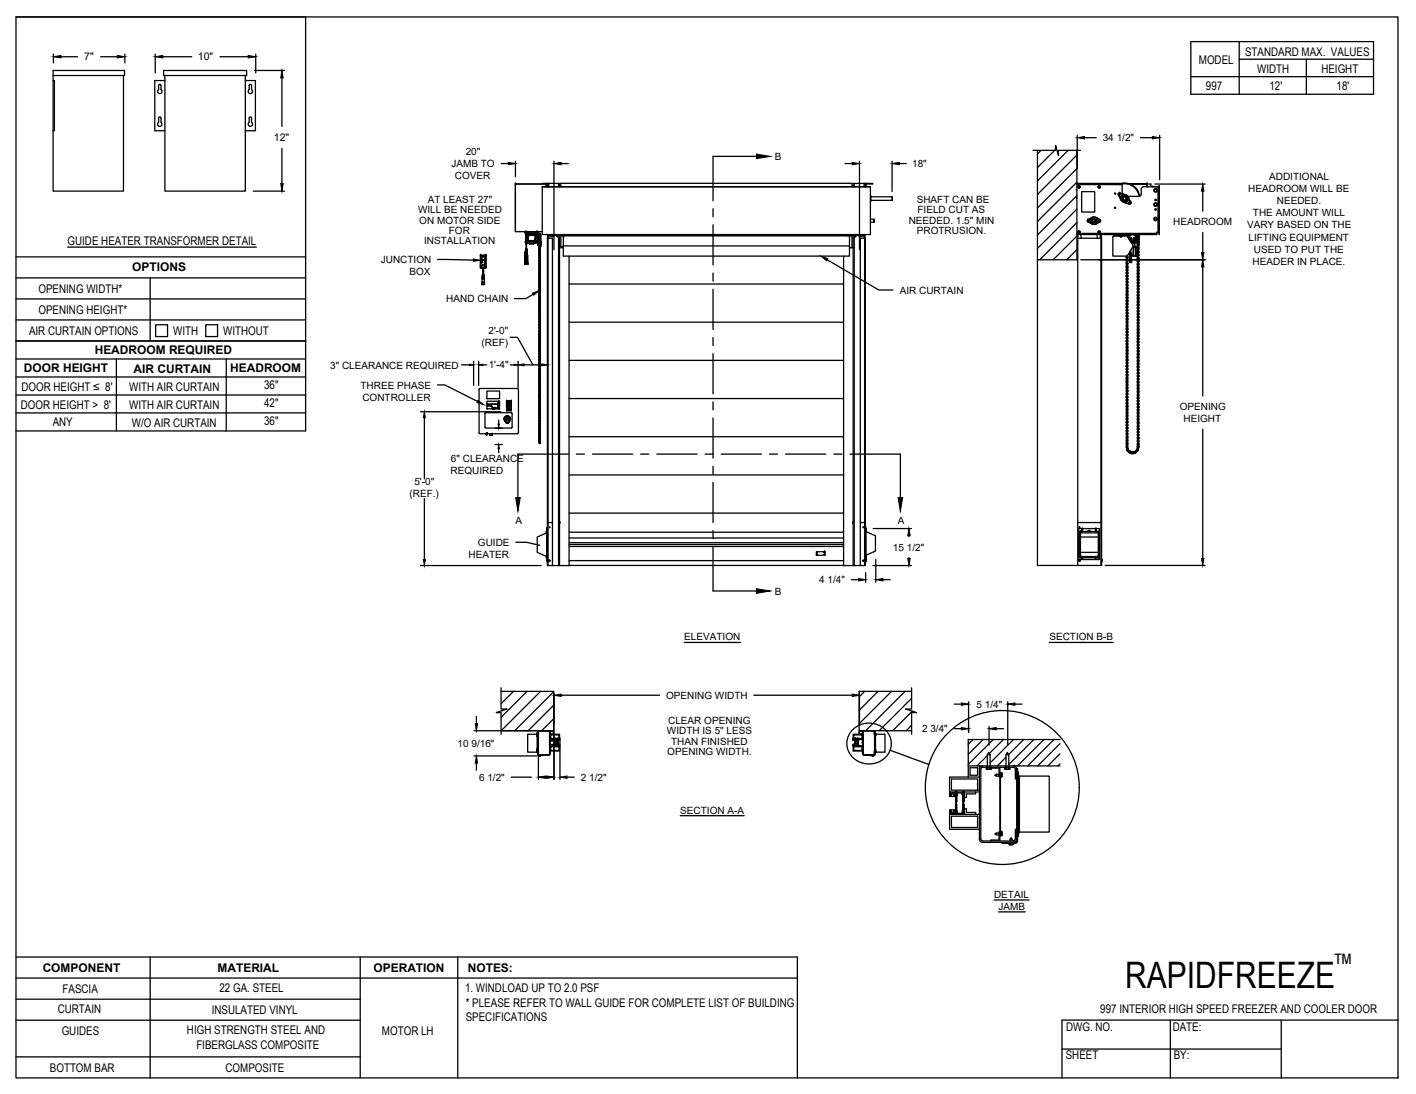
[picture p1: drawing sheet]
<svg xmlns="http://www.w3.org/2000/svg" width="279mm" height="216mm" viewBox="0 0 279 216" stroke-linecap="round" stroke-linejoin="round" font-family="sans-serif">
<defs><g id="words">
<text font-size="7.2" x="222" y="194.9">RAPIDFREEZE</text>
<text font-size="5" x="263" y="191.7">™</text>
<g font-size="2.4">
<text x="245.7" y="11.1">STANDARD MAX. VALUES</text>
<text x="236.6" y="12.7">MODEL</text>
<text x="238" y="17.8">997</text>
<text x="248.1" y="14.4">WIDTH</text>
<text x="250.5" y="17.8">12'</text>
<text x="260.7" y="14.4">HEIGHT</text>
<text x="263.7" y="17.8">18'</text>
<text x="13.3" y="48.3">GUIDE HEATER TRANSFORMER DETAIL</text>
<text x="26.1" y="53.6">OPTIONS</text>
<text x="7.6" y="57.8">OPENING WIDTH*</text>
<text x="7.6" y="62">OPENING HEIGHT*</text>
<text x="5.7" y="66.1">AIR CURTAIN OPTIONS</text>
<text x="18.7" y="69.9">HEADROOM REQUIRED</text>
<text x="34.2" y="66.1">WITH</text>
<text x="44" y="66.1">WITHOUT</text>
<text x="4.2" y="77.2">DOOR HEIGHT ≤ 8'</text>
<text x="4.7" y="73.5">DOOR HEIGHT</text>
<text x="25.5" y="77.1">WITH AIR CURTAIN</text>
<text x="26.4" y="73.6">AIR CURTAIN</text>
<text x="45.4" y="73.4">HEADROOM</text>
<text x="52.1" y="76.8">36&quot;</text>
<text x="4.1" y="80.7">DOOR HEIGHT &gt; 8'</text>
<text x="25.5" y="80.7">WITH AIR CURTAIN</text>
<text x="52.1" y="80.4">42&quot;</text>
<text x="52.1" y="83.9">36&quot;</text>
<text x="10.4" y="84">ANY</text>
<text x="26" y="84.2">W/O AIR CURTAIN</text>
<text x="8.4" y="191.7">COMPONENT</text>
<text x="42.9" y="191.9">MATERIAL</text>
<text x="73.7" y="191.7">OPERATION</text>
<text x="92.3" y="191.7">NOTES:</text>
<text x="12.3" y="196">FASCIA</text>
<text x="43.3" y="195.9">22 GA. STEEL</text>
<text x="91.8" y="195.9">1. WINDLOAD UP TO 2.0 PSF</text>
<text x="11.4" y="199.9">CURTAIN</text>
<text x="41.8" y="200.1">INSULATED VINYL</text>
<text x="91.9" y="201.5">SPECIFICATIONS</text>
<text x="91.9" y="198.7">* PLEASE REFER TO WALL GUIDE FOR COMPLETE LIST OF BUILDING</text>
<text x="210.4" y="203.6">DWG. NO.</text>
<text x="217.1" y="199.8">997 INTERIOR HIGH SPEED FREEZER AND COOLER DOOR</text>
<text x="231.4" y="203.4">DATE:</text>
<text x="12.2" y="204.3">GUIDES</text>
<text x="36.9" y="204.1">HIGH STRENGTH STEEL AND</text>
<text x="38.7" y="207">FIBERGLASS COMPOSITE</text>
<text x="75.4" y="204.3">MOTOR LH</text>
<text x="210.3" y="209.1">SHEET</text>
<text x="231.6" y="209">BY:</text>
<text x="9.8" y="211.5">BOTTOM BAR</text>
<text x="44.5" y="211.6">COMPOSITE</text>
</g>
<g font-size="2.1">
<text x="16.6" y="11.9">7&quot;</text>
<text x="39" y="11.9">10&quot;</text>
<text x="54" y="27.9">12&quot;</text>
</g>
<g font-size="2">
<text x="217.6" y="27.9">34 1/2&quot;</text>
<text x="89.1" y="33">JAMB TO</text>
<text x="89.8" y="35.3">COVER</text>
<text x="91.9" y="30.6">20&quot;</text>
<text x="152.9" y="31.6">B</text>
<text x="180" y="33">18&quot;</text>
<text x="250.4" y="35.6">ADDITIONAL</text>
<text x="84.4" y="40">AT LEAST 27&quot;</text>
<text x="180.9" y="40">SHAFT CAN BE</text>
<text x="246.3" y="38">HEADROOM WILL BE</text>
<text x="251.9" y="40.3">NEEDED.</text>
<text x="82.5" y="42.1">WILL BE NEEDED</text>
<text x="82.7" y="44.1">ON MOTOR SIDE</text>
<text x="88.6" y="46.2">FOR</text>
<text x="179.3" y="44.1">NEEDED. 1.5&quot; MIN</text>
<text x="180.9" y="46.2">PROTRUSION.</text>
<text x="181" y="42.1">FIELD CUT AS</text>
<text x="231.5" y="44.5">HEADROOM</text>
<text x="246.1" y="45.1">VARY BASED ON THE</text>
<text x="246.3" y="47.5">LIFTING EQUIPMENT</text>
<text x="247.2" y="42.7">THE AMOUNT WILL</text>
<text x="75.1" y="51.9">JUNCTION</text>
<text x="83.7" y="48.2">INSTALLATION</text>
<text x="247.2" y="52.2">HEADER IN PLACE.</text>
<text x="247.4" y="49.8">USED TO PUT THE</text>
<text x="80.8" y="54.3">BOX</text>
<text x="88.1" y="59.6">HAND CHAIN</text>
<text x="177.5" y="58">AIR CURTAIN</text>
<text x="96.4" y="65.9">2'-0&quot;</text>
<text x="95" y="68.3">(REF)</text>
<text x="65.2" y="72.8">3&quot; CLEARANCE REQUIRED</text>
<text x="71.1" y="76.7">THREE PHASE</text>
<text x="96.4" y="72.7">1'-4&quot;</text>
<text x="71.5" y="79.1">CONTROLLER</text>
<text x="232.8" y="80.9">OPENING</text>
<text x="233.5" y="83.3">HEIGHT</text>
<text x="81.8" y="95.7">5'-0&quot;</text>
<text x="88.9" y="93.6">REQUIRED</text>
<text x="89" y="91.2">6&quot; CLEARANCE</text>
<text x="80.8" y="98.1">(REF.)</text>
<text x="94.3" y="107.7">GUIDE</text>
<text x="101.7" y="103.5">A</text>
<text x="177.1" y="103.5">A</text>
<text x="92.5" y="110.1">HEATER</text>
<text x="176.2" y="108.7">15 1/2&quot;</text>
<text x="152.9" y="117.4">B</text>
<text x="161.6" y="115.1">4 1/4&quot;</text>
<text x="135" y="126.4">ELEVATION</text>
<text x="207.1" y="126.4">SECTION B-B</text>
<text x="131.4" y="137.9">OPENING WIDTH</text>
<text x="131.8" y="142.9">CLEAR OPENING</text>
<text x="192.7" y="139.7">5 1/4&quot;</text>
<text x="90.3" y="147.4">10 9/16&quot;</text>
<text x="131.6" y="144.9">WIDTH IS 5&quot; LESS</text>
<text x="131.7" y="149">OPENING WIDTH.</text>
<text x="132.4" y="147">THAN FINISHED</text>
<text x="181.9" y="144.5">2 3/4&quot;</text>
<text x="94.5" y="154.1">6 1/2&quot;</text>
<text x="114.6" y="154.1">2 1/2&quot;</text>
<text x="134.2" y="160.5">SECTION A-A</text>
<text x="196.2" y="177.2">DETAIL</text>
<text x="197" y="179.5">JAMB</text>
</g>
</g></defs>
<!-- layer: ANNOTATIONS -->
<g fill="none" stroke="#000" stroke-width=".25">
<path d="M10.5 10.7v1.7M12 11.2h3.3M19.9 11.2h3.3M24.6 10.7v1.7M30.6 10.7v3.7M32.1 11.2h5.7M43.4 11.2h5.6M50.2 13.9h5.9M50.5 10.7v3.7M55.6 15.4v9.5M50 37.7h6.1M55.6 29.3v6.9"/>
<path d="M98.9 32.3h1.4M101.7 31.8v3.1M109.3 31.8v17.5M110.7 32.3h1.4M166.8 32.3h1.4M169.6 31.8v17.5M176 31.8v6M177.4 32.3h1.4M212.6 26.7v6.6M214 27.2h2.3M225 27.2h2.4M227.9 36.3h9.9"/>
<path d="M228.8 26.7v8.8M237.3 37.7v4M86.3 51.2l7.1 .1M105.2 58.1l-1.4 .8h-2.3M163.2 51.3l10.2 5.9h2.8M213.3 51.3h24.5M237.3 45.9v3.9M237.3 52.7v25.4M86.3 76h1.5l6.4 3.2M91.1 72h1.5M93.5 71.3v4.8M94.4 71.3v4.8"/>
<path d="M95.3 72h.8M100.6 66.6h1.5l3.1 5.4M100.7 72h.8M102.2 71.3v5.2M103.4 72h3.5M83 81.3h15.8M83.7 82.4v12.1M83.7 98.4v12M97.7 87.7h1.4M97.7 84.5h1.4M98.4 82.9v.8M98.4 88.5v.8"/>
<path d="M237.3 84.7v25.5M83 111.6h23.8M101.8 107h2l2.7 .6M168 114.4h1.4M170.8 113v1.9M172.2 111.6h7.6M172.3 104.3h7.5M172.8 110.4v4.5M174.2 114.4h1.4M179.3 105.7v.2M179.3 110.1v.1M218.1 111.6h19.7"/>
<path d="M109.3 136.7v17.1M110.7 137.2h19.5M135 126.8h11.1M148.7 137.2h19.5M169.6 136.7v6.2M188.3 139h1.4M191.1 138.5v6M198.8 138.5v8.6M200.3 139h1.4M207.1 126.8h12.6M93.5 144.2h15.1M93.5 149.2h12.4"/>
<path d="M94 141.4v1.4M94 150.6v1.4M100.9 153.4h3.9M106.2 145.1v8.7M106.5 153.4h2.6M110.5 145.6v8.2M111.9 153.4h1.4M188.3 143.8h1.4M195.2 143.3v3.8M196.6 143.8h1.4M134.2 161h12.6M196.2 177.6h6.9"/>
<path d="M197 180h5.3"/>
</g>
<!-- layer: MOTOR LH -->
<g fill="none" stroke="#000" stroke-width=".25">
<path d="M101.7 36.3h.1M101.7 36.3v9.4M101.7 36.3h6.1M107 36.9h64.7v9.4h-64.7zM107 36.3v-.1h.8v.1M107 36.9h64.7M107.7 36.8h.2M107.7 36.7h.1M107.8 36.7h.1M107.8 36.2l.3 .2h-.1v.5l-.1-.3M107.8 36.3l.1 .1M107.9 36.3h-6.2v9.4h5.3"/>
<path d="M107.9 36.7h-.2M107.9 36.6h.1M108.1 36.9v-.7h2.3v.7M108.3 36.2v.7M110.2 36.2v.7M110.7 36.9v-.7h57.4v.7M168.3 36.9v-.7h2.4v.7M168.6 36.2v.7M170.5 36.2v.7M170.8 36.3h1.4v-.1h-1.3v.1M170.8 36.3v.6zM170.9 36.2l-.2 .2h.1"/>
<path d="M171.8 38.7h.1M171.8 38.7v1M171.8 39.5h4.2M171.8 38.8h4.2M176 38.8v.7M203.8 29.7h4.5v-1l.6 2v-1h4.3M204.7 29.7v81.9h12.7v-64.6h-4.7v64.6M205.4 29.7l-.7 .7M208.1 29.7l-3.4 3.4M208.4 29.3l-.1 .2M210.8 29.7l-6.1 6M212.4 37.6h.1"/>
<path d="M212.4 39.2h.1M212.5 36.3h8.9a2.91 2.91 0 0 1 3.4 2.4M212.5 30.6l-7.8 7.8M212.5 33.3l-7.8 7.7M212.5 35.9l-7.8 7.8M212.5 36.2h8.9M212.5 36.4h8.9M212.5 29.7v21.6h-7.8M212.5 38.6l-7.8 7.8M213.5 37.9h2.5v3.8l-.1 .1h-2.4zM220.7 38.4l.5 1.1-.1-.2M220.7 38.4h.1"/>
<path d="M220.7 38.5l.4 .8M220.9 38.1a.24 .24 0 0 0-.2 .1 .24 .24 0 0 0-.1 .2M220.9 38.1l1.2 .4-.3-.1M220.9 38.1h.1M221 38.1l.8 .3-.5 .3-.2 .5M221.1 39.3h.1M221.4 36.2v2M221.4 36.2a3 3 0 0 1 3.2 1.7M221.4 36.2a3 3 0 0 1 3.5 2.5M221.6 39.3l.1 .1M221.6 39.3a.33 .33 0 0 1 .3-.5 .33 .33 0 0 1 .3 .5 .33 .33 0 0 1-.5 .1M221.7 39.4h.1"/>
<path d="M222 40h.1M222 40l-.3-.1 1.2 .4M222 40l.8 .2M222.5 38.8h2.2M222.7 39.1h.1M222.7 39.1l-.1-.3 .5 1.1M222.7 39.1l.4 .8M222.7 39.1l-.2 .6-.5 .3M222.8 36.3h3.6zM222.9 36.3h3.5M223.1 39.9a.24 .24 0 0 1 0 .3 .24 .24 0 0 1-.3 .1M223.1 39.9h.1"/>
<path d="M224.6 37.9h.1M226.4 36.3h.1M226.4 36.9v-.6h.7v.6M226.4 36.9v-.6v.6M226.4 36.3v.6M227.3 36.9h.1M227.9 39.6h.2M228.5 36.9v8.9M228.6 36.9v8.9M228.7 36.9v9.4zM228.7 36.9h.1M228.7 36.9h-3.3l-.2 .4-.1 1.2-.4 .3"/>
<path d="M94.8 50.4h1.1v2.3M94.8 50.4h.1M94.8 52.7h.1M94.8 50.4v2.5M94.8 50.4h1.1M94.8 50.4v2.3M94.8 52.9h.3M94.9 52.7v.2M94.9 52.8h.1M95 51.8h.1M95 51.2h.1M95 51.3h.1"/>
<path d="M95 50.6h.1M95 50.7h.1M95 52.7l-.1 .2M95.1 50.6h-.2h.2M95.1 50.7h.1M95.1 56.1h.1M95.1 56.2h.3M95.1 55.8h.5M95.1 52.4h.5M95.1 52.4v.3h-.3M95.1 56.1h.2M95.1 52.7v.2"/>
<path d="M95.1 54.8v.2M95.1 55.7v.4M95.1 55.7h.5M95.1 54.9h.5M95.1 54.5h.1M95.1 54.5h.2M95.1 54.5v.4M95.2 52.9h.1M95.2 52.9h.3M95.2 52.2l-.1 .2M95.3 52.9l-.1 1.6M95.3 52.2h.1"/>
<path d="M95.3 54.5h.2M95.3 56.1h.3M95.4 56.2h.2M95.4 52.2l.2 .2M95.4 52.9v1.6M95.5 52.9h.1M95.5 54.5h.1M95.5 54.5l.1 .4M95.6 54.8v.2M95.6 55.7h.1M95.6 54.9h.1M95.6 55.1h-.5v.6"/>
<path d="M95.6 55.1h.1M95.6 55.7v.1M95.6 55.1v.6M95.6 56.1h.1M95.6 55.8h.1M95.6 52.9h.1M95.6 52.7v.2h-.5M95.6 52.4h.1M95.6 52.4v.3M95.6 55.8v.3M95.6 52.7h.3M95.6 52.9h.2"/>
<path d="M95.7 51.8h.1M95.7 51.2h.1M95.7 51.3h.1M95.7 50.6h.1M95.7 50.7h.1M95.7 52.7v.2M95.7 52.8h.1M95.8 52.7v.2M95.9 52.7h.1M95.9 52.8l-.2 .1M95.9 50.4h.1M95.9 50.4v2.5"/>
<path d="M103.5 45.7v.2M103.5 45.9l.2 .2M103.5 45.9h2.8M103.6 52.1h.1M103.6 50.5v1.6M103.6 50.5h.1M103.6 50.5v.1M103.6 50.6v1.5l.1-1.5M103.6 50.6h.1M103.7 52.1h.1M103.7 52.1h.4zM103.7 50.5h-.1"/>
<path d="M103.7 50.9h.1M103.7 50.4h.1M103.7 50.5h.1M103.7 50.3h.1M103.7 50.6h.1M103.7 50.1h.1M103.7 50.2h.1M103.7 50h.1M103.7 50.8h.1M103.7 47.9h.1M103.7 47.8h.1M103.7 51.6h.1"/>
<path d="M103.7 51.2h.1M103.7 51.7h.1M103.8 51.6h.1M103.7 51.5h.1M103.7 51.4v.1M103.7 51.4h.1M103.7 51.4l.1 .1M103.7 51.3h.1M103.7 51.1h.1M103.7 51.1v.1M103.7 51h.1M103.7 50.7h.1"/>
<path d="M103.7 50.7v.1M103.7 50.5v.1M103.7 47.8v.1M103.7 45.7h.4M103.7 50v.1M103.7 50.2v.6M103.7 51v.4M103.7 51h.2M103.7 51.7h.2M103.7 49.8h.1M103.7 49.7h.1M103.7 49.9h.1"/>
<path d="M103.7 49.5h.1M103.7 49.4h.1M103.7 49.4v1.5M103.7 48.1h.1M103.7 49.6h.1M103.7 50.2v.1M103.7 47.6h.1M103.7 47v1.1M103.7 49.3v1.3M103.7 50.6v.1M103.7 46.9h.1M103.7 51.6l.1 .1"/>
<path d="M103.7 51.6v.1M103.8 51.1h.1M103.7 51v.1M103.7 50.9h.3zM103.7 49.7v.1M103.7 47.9l.1 .2M103.7 46.1v.1h2.4v-.1M103.7 46.9v1.2M103.7 50.9v.1M103.7 51.2v.2M103.7 46.1h2.4M103.7 45.8h.2"/>
<path d="M103.8 49.3h-.1M103.8 45.8h.1M103.8 51.5h.1M103.8 51.4h.1M103.8 51.3h.1M103.8 51.3h-.1M103.8 51.5l-.1 .1M103.8 51.6l-.1 .1M103.8 51.5v.1M103.8 51.4l-.1 .1M103.8 51.4h-.1M103.8 51.1l-.1 .1"/>
<path d="M103.8 51l-.1 .1M103.8 51h.1M103.8 51.5h-.1M103.8 51.2h.1M103.8 50.9h.1M103.8 49.4h.1M103.8 49.4l-.1 1.5M103.8 51.2v.2M103.8 51.7h.1M103.8 51h-.1M103.8 51.3l-.1 .1M103.8 51.5h.1l-.1 .1"/>
<path d="M103.8 51.9h.1M103.8 51.8v.1M103.8 51.8h.1M103.8 51.7v.1M103.8 51.5h.1zM103.9 51h.1M103.8 49.3h.1M103.8 49.3l-.1 .1M103.8 46.2h.1M103.8 46.2v.2v-.2M103.8 46.4l.3 .1M103.8 46.2v.8v-.5"/>
<path d="M103.8 46.4h.1M103.8 46.3h.1M103.8 50.9v.1M103.8 51.8l.1 .1M103.8 51.3h.2M103.8 46.9l-.1 .1M103.8 47h.1M103.8 48h.1M103.9 51.8h.1M103.9 51.2h.1M103.8 47l.4 .1M103.8 47.9l.1 .2"/>
<path d="M103.8 47.9h.1M103.8 46.9v2.4M103.8 48v.1M103.8 47.6h.4M103.8 45.7v.1M103.9 51.4h.1M103.9 51.6h-.1M103.9 50.9h.1M103.9 46.4h.2zM103.9 50.9v.1M103.9 51.8h-.1M103.9 51.1l-.1 .1"/>
<path d="M103.9 51.6h.1M103.9 51.7h.1M103.9 51l-.1 .1M103.9 51.6l-.1 .1M103.9 47.8l-.1 .1M103.9 47.8v.1M103.9 47.8h.1M103.9 49.3h.1M103.9 46.4v.7M103.9 48.1h.1M103.9 51.9h.1M103.9 51.9h-.1"/>
<path d="M103.9 51.7v.1M103.9 51.2h-.1M103.9 51.3h-.1M103.9 51.1v.1M103.9 51.1h.1M103.9 51.1h-.1M103.9 50.9l-.1 .1M103.9 51.8v.1M103.9 51.5h.1M103.9 51.3h.1M103.9 51.2v.1M103.9 51.2l-.1 .1"/>
<path d="M103.9 49.3h-.1M103.9 47.7v.2M103.9 47.7v.1M103.9 45.8h.1M103.9 47.7v1.6M103.9 51.5v.1M103.9 51.7h-.1M103.9 49.3v.1M103.9 49.3l-.1 .1M103.9 47.9h.1M103.9 47.6v.5M103.9 51.3v.1"/>
<path d="M103.9 51.3l.1 .1M104 51.4h.1M103.9 47.9v.2M103.9 47.8h.2M103.9 48h.3M104 51.3l-.1 .1M104 51.3h-.1M104 49.4v1.5M104 49.3v.1M104 51.5h.1M104 51.3h.1M104 51.2h.1"/>
<path d="M104 49.4h.1M104 49.3h.1M104 49.3h-.1M104 51.2v.3M104 51.4v.1M104 49.7v.1M104 49.7h.1M104 50.5h.1M104 50.9h.1M104.1 50.5v.1M104.1 50.6v1.5M104.1 50.6h.1"/>
<path d="M104.1 50.5v1.6M104.1 52.1h.1M104.1 50.5h.1M104.1 46.5h.1M104.1 47.8h.1M104.1 47.9h.1M104.1 47.2h.1M104.1 47.2v.7M104.2 47.8h-.1M104.2 47.2h.1M104.2 47.2v.4M104.2 47.8h.1"/>
<path d="M104.2 47.9h.1M104.2 52.1h.1M104.2 47.2v.7M104.2 47.2v.3M104.2 46.5v.7M104.2 48h.1M104.2 46.5h.1M104.2 47.6v.3M104.2 47.5h.1M104.2 47.6h.1M104.2 47.9v.1M104.2 47.5v.5"/>
<path d="M104.2 47.5h1.3v.1h-1.3zM104.2 47.1h.1M104.2 47.1l-.1 .1M104.2 47.1v.4M104.2 47.1v.1M104.2 47.9l.1 .1M104.3 48h.1M104.3 48h1.2M104.3 46.5h.1M104.4 46.4l-.1 .1M104.5 48h.1M104.5 48h.8"/>
<path d="M104.5 48v.1M104.5 48.1h.1M104.5 48.1h.8M104.6 48.1h.1M105.3 48.1h-.7M105.3 48v.1M105.3 48h.1M105.5 46.4l.1 .1M105.5 47.6h.1M105.5 47.6l-.1 .2 .2 .2M105.5 47.8h.1M105.5 47.6h.5"/>
<path d="M105.5 47.8l.1 .2M105.5 48h.1M105.5 47.8h.6M105.6 48h.1M105.6 47.6h.1M105.6 47.6l-.1 .2M105.6 47.8h-.1M105.6 47.6h.4M105.6 47.5l-.1 .1M105.6 48h-.1M105.6 47.2l-.1 .3zM105.6 46.5h.1"/>
<path d="M105.6 47.1h.1M105.6 46.5v.6M105.7 46.5h-.1M105.7 46.4l.3 .1M105.7 46.4l-1.6 .1M105.7 46.4h.2v.7l.1-.1M105.7 46.4l-.1 .7h.3M105.7 45.7h.4M105.9 45.8h.1M105.9 45.8h.2M106 47.8h.1M106 47.7v.1"/>
<path d="M106 47.6h.1M106 47.6v.1M106 47.7h.1M106 47.6v.2M106 46.5h.1M106 47h.1M106 46.4h.1M106 45.7v.1M106 46.5h-1.9M106 46.9v.1M106 46.2v.8M106 47v.6"/>
<path d="M106 47l-.4 .1M106 47.1h.1M106.1 45.8h.1M106.1 47l-.1 1M106.1 47h.1M106.1 47.1v.8M106.1 46.8v.3M106.1 47.9h.1M106.1 46.8h.1M106.1 48.1h.1M106.1 47.9l-1.9 .1M106.1 47v.1"/>
<path d="M106.1 47.9v.2M106.1 48.4h.2zM106.1 46.9h.2M106.2 46.7h.1M106.2 48.4h.1M106.2 46.7v1.7M106.2 46.7v.1M106.2 46.8l.1 .1M106.2 46.8h.1M106.3 46.9l.4 .9M106.3 46.9h-.2M106.3 46.3h.1"/>
<path d="M106.3 48.6h.1M106.3 46.9h.1M106.3 46.3v.6zM106.3 48.4v.2zM106.3 45.9l-.2 .2M106.3 46.7v.1M106.3 48.2h.1M106.3 48.5h.4zM106.3 48.2v.4M106.3 46.3v.7M106.3 45.7v.2M106.3 48.5v.1"/>
<path d="M106.3 46.5l.1 .3M106.3 46.3v.8M106.3 46.9l.1 .1M106.3 46.5h.1M106.3 48.5h.1M106.3 46.8h.1M106.3 46.3l.1 .1M106.4 46.6v.1M106.4 46.5h.1M106.4 46.4h-.1M106.4 47.1v.1zM106.4 50.3h.1"/>
<path d="M106.4 48.6h.1M106.4 53.4h.1M106.4 54.3h.1M106.4 57.8h.1M106.4 47v.1M106.4 47h.1M106.4 46.9h.1M106.4 59.5h.1M106.4 58.3h.1M106.4 48.6v.2v-.2M106.4 49h.1M106.4 50.3v.2"/>
<path d="M106.4 51.4v.2v-.2M106.4 51.9v.3v-.2M106.4 54.9v.2M106.4 56.5v.3v-.2M106.4 58.3v.2M106.4 59.4v.3v-.2M106.4 60v.3v-.3M106.4 46.3v.1M106.4 46.5v.1M106.4 46.9v.2M106.4 49v.3M106.4 50.2v.3"/>
<path d="M106.4 50.8v.3M106.4 53.1v.3M106.4 53.7v.2M106.4 54.2v.3M106.4 54.8v.3M106.4 55.4v.2M106.4 57.8v.2M106.4 58.8v.3M106.4 55.1h.1M106.4 58.5h.1M106.4 49.3h.1M106.4 51.4h.1"/>
<path d="M106.4 59.4h.1M106.4 50.2h.1M106.4 58.8h.1M106.4 60h.1M106.4 55.4h.1M106.4 54.2h.1M106.4 53.1h.1M106.4 53.7h.1M106.4 56.5h.1M106.4 54.8h.1M106.4 51.9h.1M106.4 50.8h.1"/>
<path d="M106.4 52.8l.1 .1M106.4 50.8l.1-.1 .1 .1M106.4 48.8v.2M106.4 50.5l.1 .1M106.4 49.3l.1 .1M106.4 52.2v.1M106.4 53.4v.1M106.4 54.5l.1 .1M106.4 55.1l.1 .1M106.4 56.2l.1 .1M106.4 56.8v.1M106.4 57.4l.1 .1"/>
<path d="M106.4 57.9l.1 .1M106.4 58.5l.1 .1M106.4 55.6l.1 .2M106.4 49.9l.1 .1M106.4 51l.1 .2M106.4 53.9l.1 .1M106.4 51.6l.1 .1M106.4 59.7l.1 .1M106.4 59.1v.1M106.4 46.4h.1M106.4 52.5v.3M106.4 56v.2"/>
<path d="M106.4 57.1v.3M106.4 48.5h.1M106.4 46.3h.1M106.4 46.7l-.1 .1M106.4 47.1v.1M106.4 47.3h.1M106.4 46.6h.1M106.4 48.7h.1M106.4 49.9v.4M106.4 47.2v.1M106.4 47.2h.1M106.4 46.9v.1"/>
<path d="M106.4 49.1v.2M106.4 49.6h.1M106.4 49.7v.2M106.4 50.9v.2M106.4 52.6v.2M106.4 53.2v.2M106.4 54.3v.2M106.4 55.5v.1M106.4 57.2v.2M106.4 58.9v.2M106.4 49.6v.3M106.4 51.6h.1"/>
<path d="M106.4 50.4h.1M106.4 59v.1M106.4 59.6h.1M106.4 57.3h.1M106.4 56.1l.1 .1M106.4 55.6h.1M106.4 54.4v.5M106.4 53.3h.1M106.4 57.9v.4M106.4 53.9h.1M106.4 56.7l.1 .1M106.4 55h.1"/>
<path d="M106.4 52.7h.1M106.4 52.1l.1 .1M106.4 51v.4M106.4 54.9h.1M106.4 49.2h.1M106.4 49.8h.1M106.4 48.6v.5M106.4 52.5v.1M106.4 49.1h.1M106.4 53.1v.1M106.4 56h.1M106.4 57.1v.1"/>
<path d="M106.4 57.7v.1M106.4 49.7h.1M106.4 50.8v.1M106.4 59.4v.1M106.4 58.9h.1M106.4 46.8v.1M106.4 51.2v.2M106.4 50.1v.1M106.4 58.7v.1M106.4 59.3v.1M106.4 57v.1M106.4 59.9v.1"/>
<path d="M106.4 55.8v.2M106.4 55.3v.1M106.4 54.1v.1M106.4 53v.1M106.4 58.1v.1M106.4 53.5v.1M106.4 56.4v.1M106.4 54.7v.1M106.4 51.8v.1M106.4 50.2v.1M106.4 51.9v.1M106.4 53v.2"/>
<path d="M106.4 54.8v.1M106.4 55.9v.1M106.4 56.5v.1M106.4 58.2v.1M106.4 55.3v.2M106.4 49.6v.1M106.4 51.3v.1M106.4 47.1h.1M106.4 46.7v.2M106.4 59l.1 .5M106.4 52.2l.1 .4M106.4 55.6l.1 .4"/>
<path d="M106.4 57.3l.1 .5v-.1M106.4 58.3l.1 .1M106.4 46.7h.1M106.4 52.7v.4M106.4 52.5h.1M106.4 52.3h.1M106.4 55.9h.1M106.4 48.9h.1M106.4 56.9h.1M106.4 53.1l.2 .1M106.4 49.1l.1 .1M106.4 54.4l.1 .2 .1-.1"/>
<path d="M106.4 51h.1M106.4 52.1l.1 .2M106.4 57.9h.1M106.4 59h.1M106.4 46.8l.1 .1M106.5 48.6h-.1M106.5 49.2l-.1 .1M106.5 47.1h-.1M106.5 49.8h.1M106.5 47.3h.1M106.5 47.1h.1M106.5 46.5v.1"/>
<path d="M106.5 46.7h.1M106.5 59.2h-.1M106.5 46.2v.1M106.5 46.3h.1M106.5 52.5l.1 .1M106.5 59.1h-.1M106.5 55.8l.1 .2M106.5 55.3l.1 .3M106.5 54.7l.1 .4M106.5 53.3l-.1 .1M106.5 56.2h-.1M106.5 54.5h-.1"/>
<path d="M106.5 47h-.1M106.5 49.9h-.1M106.5 59.6l-.1 .1M106.5 55v.4M106.5 55.6l-.1 .1M106.5 52.7l-.1 .1M106.5 51.6h-.1M106.5 49.3v.4v-.1M106.5 57.3l-.1 .1M106.5 57.9h-.1M106.5 51.9l.1 .1M106.5 54.3h.1"/>
<path d="M106.5 56h.1M106.5 57.1l.1 .1M106.5 49.7h.1M106.5 55.5l-.1 .1M106.5 53.7h.1M106.5 46.2l-.1 .1M106.5 58.2h.1M106.5 51.9h.1M106.5 46.7h-.1M106.5 46.5l-.1 .1M106.5 46.9h.1M106.5 52.7v.2l.1-.1"/>
<path d="M106.5 59.1h.1M106.5 53.3h.1M106.5 53.4v-.1v.4M106.5 56.2h.1M106.5 51h.1M106.5 54.5h.1M106.5 47h.1M106.5 50.5h.1M106.5 52.2h.1M106.5 59.6h.1M106.5 55.1h.1M106.5 55.6h.1"/>
<path d="M106.5 58.5h.1M106.5 52.7h.1M106.5 51.6h.1M106.5 48.7h.1M106.5 49.3h.1M106.5 53.9h.1M106.5 56.8h.1M106.5 56.9v-.2v.5M106.5 57.3h.1M106.5 50.4v.2l.1-.1M106.5 49v.4l.1-.1M106.5 48.7l.1 .1v-.2l-.1-.1v.4"/>
<path d="M106.5 51.9l-.1 .1M106.5 54.8v.4l.1-.1M106.5 57.3v.2l.1-.1M106.5 58.4v.2l.1-.1M106.5 50.8v.4l.1-.2M106.5 53.8v.2l.1-.1M106.5 59.2h.1M106.5 46.2h.1M106.5 46.7v.4l.1-.1M106.5 47.6l.2 .6M106.5 47.6h.1M106.5 47.6l-.2 .6"/>
<path d="M106.5 53.3v.1M106.5 52.7v.1M106.5 57.3v.1M106.5 46.3v.2M106.5 47.3v.2M106.5 49.8v.1M106.5 51.9v.1M106.5 52.5v.1M106.5 53.1v.1M106.5 53.6v.2M106.5 55.9v.2M106.5 57.1v.1"/>
<path d="M106.5 58.8v.4M106.5 51l.1 .1M106.5 48.6h.1M106.5 51v.1M106.5 47v.4M106.5 55.6v.1M106.5 49.9v.1l.1-.1M106.5 57.9v.1l.1-.1M106.5 49.9h.1M106.5 46.5h.1M106.5 57.9v.1M106.5 47.4h.1"/>
<path d="M106.5 50.4v.5M106.5 59.6v.4M106.5 58.5v.4M106.5 51.6v.4M106.5 53.9v.4v-.1M106.5 51.8l.1 .4h-.1M106.5 59.3l.1 .4-.1-.1M106.5 59.9l.1 .4-.1-.1M106.5 51.2l.1 .4h-.1M106.5 50.1l.1 .4M106.5 58.7l.1 .4M106.5 57l.1 .1"/>
<path d="M106.5 54.1l.1 .4M106.5 53l.1 .4M106.5 58.1l.1 .4M106.5 57.6l.1 .1M106.5 53.5l.1 .4M106.5 56.4l.1 .4h-.1M106.5 52.4l.1 .1M106.5 46.4v.1M106.5 49h.1M106.5 49.5l.1 .1M106.5 49.1h.1M106.5 57.7l.1 .3"/>
<path d="M106.5 50.8l.1 .3M106.5 58.9h.1M106.5 46.6h.1M106.5 46.4l.1 .1M106.5 46.2v.7l-.1-.6M106.5 46.8v.2M106.5 47.2h.1M106.5 46.7l.1 .1M106.5 46.8h.1M106.5 46.8v.1M106.5 49l-.1 .1M106.5 53.4h.1"/>
<path d="M106.5 54.2l-.1 .1M106.5 56.5l-.1 .1M106.5 57.1l-.1 .1M106.5 57.7l-.1 .1M106.5 55.4h-.1M106.5 60h-.1M106.5 50.8l-.1 .1M106.5 49.2h.1M106.5 57.9h.1M106.5 59h.1M106.5 50.4h.1M106.5 54.4h.1"/>
<path d="M106.5 47l.1 .1M106.5 53.6l-.1 .1M106.5 58.8l-.1 .1M106.5 48.5v38.2M106.5 47.4l.1 .2M106.5 50.3h.1M106.5 52.8h.1M106.5 54.9h.1M106.5 57.4h.1M106.5 58h.1M106.5 58.3h.1M106.5 51.4h.1"/>
<path d="M106.5 46.9l-.1 .4M106.5 59v.1M106.5 56.1v.1M106.5 54.4v.1M106.5 56.7v.1M106.5 51h-.1M106.5 49.3v.1M106.5 48.8h.1M106.5 56.2v.1M106.5 58.5v.1M106.5 53.9v.1M106.5 51.6v.1"/>
<path d="M106.5 51.4v.3l.1-.1M106.5 59.7h.1M106.5 47.2v.1M106.6 46.3h.1M106.6 46.9h.1M106.6 47.3v.2M106.6 47.3h-.1M106.6 46.4h.1M106.6 47.1l-.1 .4M106.6 47.3h.1M106.6 47.2h.1M106.6 46.8h.1"/>
<path d="M106.6 47.6h.1M106.6 47.1l-.1 .1M106.6 56.2l-.1 .1v-.2v.5M106.6 48.8v.2M106.6 52.2l-.1 .1M106.6 53.4l-.1 .1M106.6 56.8l-.1 .1M106.6 59.1l-.1 .1M106.6 46.3l-.1 .1M106.6 46.5l-.1 .2M106.6 46.5h.1M106.6 48.6h.1"/>
<path d="M106.6 46.6l-.1 .2M106.6 50.3h.1M106.6 54.3h.1M106.6 56.6l-.1-.1v.1M106.6 55.5l-.1-.1v.3l.1-.1M106.6 46.3v1.3M106.6 46.8v.1M106.6 59.5l-.1-.1v.4l.1-.1M106.6 59.5h.1M106.6 48.5v.1M106.6 46.6l-.1 .1M106.6 46.5v.1"/>
<path d="M106.6 46.9v.1M106.6 49v.3M106.6 49.6v.3M106.6 52.5v.3M106.6 56v.2M106.6 57.1v.3M106.7 46.3h-.1M106.7 47.8h.1M106.7 47.8v.4M106.7 46.3h.1M106.7 48.6h.1M106.7 46.3v1.5"/>
<path d="M106.7 48.5v.1M106.7 46.3v1.6M106.7 47.7v.1M106.7 47.6h.1M106.7 48.5h.1M106.7 48.2h.1M106.7 48.2v.1M106.7 48.2v.4M108.1 46.3v.7M108.1 46.3l.2 .2h1.2v-.1M108.1 47v64.6M108.1 46.3l.2 .1h62.2l.1-.1"/>
<path d="M108.3 46.3v.7M108.5 46.3h61.7M108.5 46.3v.1M108.7 46.5h.4M108.7 46.7h.1M108.7 46.7h.3M108.7 46.5v.2M108.8 46.7h.1M108.8 46.5l.1 .2M108.9 46.5l.1 .2M109 46.5v.2M109 46.7h.1"/>
<path d="M109.3 46.4v.1M109.9 46.4v.1h59v-.1M109.9 46.4v.2h.4M110 46.7h.1M110.1 46.6l-.1 .1v-.1v.1h.2M110.2 46.7v64.9M110.2 46.6l-.1 .1M110.3 46.5v.1M110.4 46.5v65.1M110.4 48.9h.7M110.4 48.7h.7M110.7 46.5v2.2"/>
<path d="M111 46.4v.1M111.1 46.4v.1M111.1 46.5v4h56.5v-4M111.1 48.5h56.5M111.4 46.4v.1M111.5 46.4v.1M112.3 50.5v61.1h-4.3v-64.6h1v64.6M112.3 56h54.2M166.5 50.5v61.1h4.3v-64.6h-1v64.6M167.3 46.4v.1M167.4 46.4v.1M167.6 48.9h.7"/>
<path d="M167.7 46.4v.1M168.1 46.5v2.4M168.3 46.5v65.1M168.5 46.5v.1M168.5 46.6l.2 .1M168.5 46.7h.1M168.5 46.7h.3M168.6 46.7v64.9M168.7 46.6l.1 .1M168.8 46.7h.1M168.8 46.4v.2h-.3M169.4 46.4v.1"/>
<path d="M169.7 46.5h.1M169.7 46.5h.4M169.7 46.5v.2l.1-.2M169.7 46.7h.1M169.7 46.7h.3M169.9 46.5l-.1 .2M169.9 46.7h.1M170 46.7h.1M170.1 46.5l-.1 .2M170.2 46.3v.1M170.5 46.3v.7M170.6 46.3l-.1 .2h-1.2v-.1"/>
<path d="M170.6 47v64.6M170.7 46.3v.7M171.7 43.9h.7M171.7 43.3h.7M172.4 43.3l.1 .5zM172.5 43.8l-.1 .1M212.5 46.2h15.8M212.5 46.1h.3M212.5 41.3l-7.8 7.7M212.5 43.9l-7.3 7.4M212.5 46.6l-4.7 4.7M212.5 49.3l-2 2"/>
<path d="M212.7 46.3v.7M213 46.1h3.8M213.3 46.3v.7M214.7 43.3l-.2 .3 .2 .2M214.7 43.8l.8 .4-.2-.2M214.7 43.8h.1M214.7 43.4h.1M214.7 43.3l.6-.2a.77 .77 0 0 0 0 .9M214.7 43.8l.6 .3M215.3 43.1l.2-.2-.8 .5M216.4 43.1h.1M216.4 43.1l-.2-.2 .9 .5"/>
<path d="M216.4 44h.1M216.4 44l.1 .1M216.5 46.3v.7M217 43.3l-.6-.2a.77 .77 0 0 1 0 .9M217 46.1h11.3M217 43.8l-.5 .3M217 43.3l.2 .3-.2 .2M217 43.8h.1M217 43.4h.1M217.1 43.8l-.9 .4 .3-.1M217.1 46.3v.7M217.2 47v64.6"/>
<path d="M217.3 46.3v.7M219.8 46.4v.1M219.9 46.5v.2h-.3v3.8h2.8l1.2-2-1.2-2M220.3 46.3v.2h1.8v-.2M220.3 46.4h-.5v.1h1.2M220.3 46.3h1.8M220.4 46.5h.1M220.5 46.5h.1M221 46.5v.1M221 46.7h.1M221 46.7h.3M221.1 46.7h.1"/>
<path d="M221.1 46.7h.2M221.1 46.7v-.2l-.1 .2M221.2 46.5l.1 .2M221.2 46.7h-.1M221.3 46.7h-.3M221.3 46.7h.1M221.3 46.5v.2M221.3 46.6v.1M221.4 46.5v.1M221.9 46.5h.1M222 46.5h.1M222.1 46.4h.5"/>
<path d="M222.2 46.3h.1M222.2 46.4l.1-.1v.1M222.2 50.9l.1 .1M222.2 51.5l.1 .1M222.2 52.1l.1 .1M222.2 52.7l.1 .1M222.2 53.3l.1 .2M222.2 53.9l.1 .2M222.2 54.6l.1 .1M222.2 55.2l.1 .1M222.2 55.8l.1 .1M222.2 56.4l.1 .1"/>
<path d="M222.2 57l.1 .1M222.2 57.6l.1 .2M222.2 58.2l.1 .2M222.2 58.8l.1 .2M222.2 59.4l.1 .2M222.3 50.9h.1M222.3 50.7h.1M222.3 51.5h.1M222.3 52.1h.1M222.3 51.9h.1M222.3 52.7h.1M222.3 53.1h.1"/>
<path d="M222.3 54h.1M222.3 53.7h.1M222.3 54.6h.1M222.3 54.4h.1M222.3 55v.2M222.3 55h.1M222.3 55.8h.1M222.3 55.6h.1M222.3 56.2v.2M222.3 56.2h.1M222.3 57h.1M222.3 57.6h.1"/>
<path d="M222.3 57.4h.1M222.3 58.3h.1M222.3 58.8h.1M222.3 58.7h.1M222.3 59.5h.1M222.3 59.2h.1M222.3 59.9h.1M222.3 53.3h.1M222.3 50.7v.2M222.3 51.9v.2M222.3 53.1v.2M222.3 53.7v.3"/>
<path d="M222.3 54.4v.2M222.3 55.6v.2M222.3 57.4v.2M222.3 58.7v.1M222.3 59.2v.3M222.3 59.9v.2M222.3 46.4h.1M222.3 59.4l.1 .2M222.3 52.7v.1M222.3 53.3l.1 .1M222.3 53.9v.1M222.3 57v.1"/>
<path d="M222.3 57.6v.1M222.3 58.2v.1M222.3 58.8v.1M222.3 46.4h.2M222.3 46.3v.1zM222.3 50.5l-.1 .2M222.3 51.1l-.1 .2M222.3 51.8l-.1 .1M222.3 52.4l-.1 .1M222.3 53.6l-.1 .1M222.3 54.2l-.1 .1M222.3 54.8l-.1 .2"/>
<path d="M222.3 55.4l-.1 .2M222.3 56.1l-.1 .1M222.3 56.7l-.1 .1M222.3 57.3l-.1 .1M222.3 57.9l-.1 .1M222.3 58.5l-.1 .1M222.3 59.1l-.1 .1M222.3 59.7l-.1 .1M222.3 50.6v.1M222.3 52.5h.1M222.3 54.3h.1M222.3 55.2l.1 .1"/>
<path d="M222.3 56.4l.1 .1M222.3 56.1v.1M222.3 59.8h.1M222.3 54.6l.1 .1M222.3 53.9l.1 .1M222.3 55.8l.1 .1M222.3 58.2l.1 .1M222.3 58.6h.1M222.3 58.9h.1M222.3 51.3h.1M222.3 51.3v.2M222.3 52.5v.2"/>
<path d="M222.3 56.8h.1M222.3 56.8v.2M222.3 58h.1M222.3 58v.3M222.4 50.7h.1M222.4 51.3h.1M222.4 51.9h.1M222.4 52.5h.1M222.4 52.1h.1M222.4 53.1h.1M222.4 52.7h.1M222.4 54.9v.1"/>
<path d="M222.4 54.7h.1M222.4 50.6v.1M222.4 50.9v.1M222.4 50.9h.1M222.4 51.8v.1M222.4 52.4v.1M222.4 52.1v.1M222.4 53v.1M222.4 52.7v.1M222.4 53.7h.1M222.4 53.6v.1M222.4 54.3v.1"/>
<path d="M222.4 54h.1M222.4 55.5v.1M222.4 55.2v.1M222.4 56.1v.1M222.4 56.7v.1M222.4 56.4v.1M222.4 57.3v.1M222.4 57v.1M222.4 57h.1M222.4 58h.1M222.4 57.9v.1M222.4 57.7h.1"/>
<path d="M222.4 58.5v.1M222.4 59.2h.1M222.4 58.9h.1M222.4 59.9h.1M222.4 59.8v.1M222.4 52.6h.1M222.4 55.6h.1M222.4 56.2h.1M222.4 56.8h.1M222.4 58.7h.1M222.4 59.2v.1M222.4 50.6h.1"/>
<path d="M222.4 51.2h.1M222.4 51h.1M222.4 51.8h.1M222.4 51.6h.1M222.4 52.4h.1M222.4 52.2h.1M222.4 53h.1M222.4 52.8h.1M222.4 53.4h.1M222.4 54.3h.1M222.4 55.3h.1M222.4 56.1h.1"/>
<path d="M222.4 55.9h.1M222.4 56.5h.1M222.4 57.3h.1M222.4 57.1h.1M222.4 58.3h.1M222.4 59.6h.1M222.4 46.3l-.1 .1M222.4 50.5v.1M222.4 51v.2M222.4 52.2v.2M222.4 52.8v.3M222.4 53.4v.2"/>
<path d="M222.4 54v.3M222.4 54.7v.2M222.4 55.3v.2M222.4 55.9v.2M222.4 56.4h.1M222.4 56.5v.2M222.4 57.1v.2M222.4 57.6v.1M222.4 57.7v.2M222.4 58.3v.2M222.4 58.9v.3M222.4 59.6v.2"/>
<path d="M222.4 51.2l-.1 .1M222.4 51.8l-.1 .1M222.4 53.1h-.1M222.4 54.9l-.1 .1M222.4 55.5l-.1 .1M222.4 53l-.2 .1M222.4 54.5v.2M222.4 53.9v.1M222.4 55.8v.1M222.4 57.4h.1M222.4 57.9v.2M222.4 58.1h.1"/>
<path d="M222.4 58.5v.2M222.4 58.2v.1M222.4 58.8v.1M222.4 59.3h.1M222.4 59.4v.2M222.4 54.9h.1M222.4 53.6h.1M222.4 55.5h.1M222.4 56.7h.1M222.4 57.9h.1M222.4 58.5h.1M222.4 59.8h.1"/>
<path d="M222.4 53.4v.1M222.4 51.2v.1zM222.4 51.5v.1M222.4 52.4v.2M222.4 53.3v.1M222.4 53.5h.1M222.4 54.6v.1M222.4 51.2v.1M222.4 51.5h.1M222.4 55.2h.1M222.4 57.6h.1M222.4 59.5v.1"/>
<path d="M222.4 55.8h.1M222.4 52.8v.2M222.4 58.6h.1M222.4 50.5l.1 .2M222.4 51.1l.1 .2M222.4 51.8l.1 .1M222.4 52.4l.1 .1M222.4 53l.1 .1M222.4 53.6l.1 .1M222.4 54.2l.1 .1M222.4 54.8l.1 .2M222.4 55.4l.1 .2"/>
<path d="M222.4 56.1l.1 .1M222.4 56.7l.1 .1M222.4 57.3l.1 .1M222.4 57.9l.1 .1M222.4 58.5l.1 .1M222.4 59.1l.1 .1M222.4 59.7l.1 .1M222.4 51.3l.1 .2M222.4 52.5l.1 .2M222.4 54.6h.1M222.4 54.4h.1M222.4 55h.1"/>
<path d="M222.4 56.8l.1 .2M222.4 58.8h.1M222.4 59.2l.1 .3M222.4 53.3h.1M222.4 50.7v.5M222.4 51.3v.5M222.4 51.9v.2M222.4 52.5v.2M222.4 53.1v.2M222.4 53.7v.3M222.4 54.4v.2M222.4 55v.2"/>
<path d="M222.4 55.6v.5M222.4 56.2v.2M222.4 56.8v.2M222.4 57.4v.2M222.4 58.7v.1M222.4 59.9v.2M222.5 50.9l-.1 .1M222.5 51.5l-.1 .1M222.5 52.1l-.1 .1M222.5 52.7l-.1 .1M222.5 53.3l-.1 .1M222.5 53.9l-.1 .2"/>
<path d="M222.5 54.6l-.1 .1M222.5 55.2l-.1 .1M222.5 55.8l-.1 .1M222.5 56.4l-.1 .1M222.5 57l-.1 .1M222.5 57.6l-.1 .2M222.5 58.2l-.1 .1M222.5 58.8l-.1 .2M222.5 59.4l-.1 .2M222.5 50.9h.1M222.5 51.5h.1M222.5 51.5h-.1v.3"/>
<path d="M222.5 52.1h.1M222.5 52.7h.1M222.5 54h.1M222.5 54.6h.1M222.5 55.2h.1M222.5 55.8h.1M222.5 56.4h.1M222.5 57h.1M222.5 57.6h.1M222.5 58.3h.1M222.5 58.3l-.1-.3v.5M222.5 58.8h.1"/>
<path d="M222.5 59.5h.1M222.5 53.1h.1M222.5 50.7v.2M222.5 51.9v.2M222.5 53.1v.2M222.5 53.7v.3M222.5 54.4v.2M222.5 55v.2M222.5 55.6v.2M222.5 56.2v.2M222.5 57.4v.2M222.5 58.7v.1"/>
<path d="M222.5 59.2v.3M222.5 59.9v.2M222.6 46.8h.1M222.6 46.4v.1l-1.6 .1M222.6 46.8h.2M222.6 46.3v.6M222.7 47h.1M222.8 47l-.1 .1M222.8 46.9h.1M222.8 47h.1M222.8 47a.66 .66 0 0 1 .7-.7 .66 .66 0 0 1 .6 .7h.1M222.8 47v.1"/>
<path d="M222.8 47.2h.1M222.8 47.2a1.06 1.06 0 0 0 1.3 0M222.9 40.2v.1M222.9 51.8h.1M222.9 47.4h.1M222.9 47.3h.1M222.9 51.8h.3M222.9 50.1h.1M223 50.1l-.1 1.7M223 47.4v.1M223 47.4h.1M223 50l-.1 .1"/>
<path d="M223 47.5h.1M223 50h.1M223.1 50h.1M223.1 47.4v.2M223.1 49.5v.5M223.1 46.3v.1M223.1 47.6h.7M223.1 47.5h.7zM223.1 47.4v.3M223.1 49.4v.6M223.1 47.7h.7l-.2 .1M223.1 50l.1 .1"/>
<path d="M223.1 47.7l.5 .1M223.1 50l-.2 .1M223.1 47.2h.1M223.1 47.6h.1M223.1 47.5l.7 .1M223.1 47.5h.1M223.1 47.5v.1M223.2 47.5l-.1 .1M223.2 47.2h.1M223.2 50.1h-.2l-.1 1.7M223.2 50.1h.1M223.2 50.1v1.7"/>
<path d="M223.2 51.8h.1M223.2 46.3h.1M223.3 46.3l-.5 .4v.3M223.3 51.8h-.1M223.3 48h.5zM223.4 47.6l.2 .1M223.4 47.5h.2M223.6 50.5h.1M223.6 47.7v.1M223.6 47.7h.1M223.6 47.7v.1l-.5-.1M223.6 47.8h.1"/>
<path d="M223.6 48.8h.1M223.6 48.8v.1M223.6 48.8v1.7M223.6 48.9v1.6l.1-1.6M223.6 48.9h.1M223.7 47.2h.1M223.7 50.5h-.1M223.7 46.3l.4 .4 .1 .3M223.7 48.7l-.1 .1M223.7 48.7v.1M223.7 48.7h.3M223.7 46.3h.1"/>
<path d="M223.8 47.2h.1M223.8 47.5v.1M223.8 47.6h.1M223.8 46.3h.1M223.8 47.7l-.2 .1M223.8 48.7h.1M223.8 47.4v1.3M223.9 46.3v.1M223.9 47.7l.4 .1M223.9 48l.3-.2zM223.9 48.7h.1M223.9 47.6l.4 .2"/>
<path d="M223.9 47.4v1.3M223.9 47.5h.3v-.2h.1l-.1 .3zM223.9 47.4h.1M224 47.4h.2M224 47.5l.1-.1zM224 48.7v.1M224 48.7l.1 .1M224 48.7h.1M224 47.3h.1M224 47.3h.2M224 48.8l-.3 .1M224 48.8h.1"/>
<path d="M224 48.8l.1 .1M224.1 48.7v.1M224.1 48.9v1.6h-.4M224.1 48.9h.1M224.1 50.5h.1M224.1 50.5h-.4M224.1 48.9v1.6M224.1 47.3a1.11 1.11 0 0 1-1.2 0M224.1 47.4v.1l-.1-.1M224.1 47l-.1 .3M224.1 48.8v.1M224.1 48.8h.1"/>
<path d="M224.1 48.8l.1 1.7M224.2 47.4h.1M224.2 46.8h.1M224.2 47l-.1 .3M224.2 47.3l-.1 .2-.2-.1 .1 .1h.2v-.2M224.2 47.3v.1M224.2 46.9h.1M224.2 50.5h-.1M224.2 47h.1M224.2 47.1h.1M224.2 50.5h.1M224.3 47.4h.1"/>
<path d="M224.3 47.1l.3 .1zM224.3 47.1l.3 .2M224.3 47.8l-.4-.1 .4 .1M224.3 47.8h.1M224.3 47l-.1 .3M224.3 46.3v.7M224.3 46.8h.1M224.3 47.9h.1M224.3 47.9h.5M224.3 47.8v.1M224.4 46.8h.1M224.4 47.9h.4"/>
<path d="M224.4 49.1l.1 .1M224.4 49.8l.1 .1M224.4 50.4l.1 .1M224.4 51l.1 .2M224.4 51.6l.1 .2M224.4 52.2l.1 .2M224.4 52.9l.1 .1M224.4 53.5l.1 .1M224.4 54.1l.1 .1M224.4 54.7l.1 .1M224.4 55.3l.1 .2M224.4 55.9l.1 .2"/>
<path d="M224.4 56.5l.1 .2M224.4 57.2l.1 .1M224.4 57.8l.1 .1M224.4 58.4l.1 .1M224.4 59l.1 .1M224.4 59.6l.1 .1M224.4 48.5l.1 .1M224.4 47.9l.1 .1M224.4 48.3h.1M224.4 49.1h.1M224.4 49.8h.1M224.4 50.4h.1"/>
<path d="M224.4 51h.1M224.4 51.6h.1M224.4 52.3h.1M224.4 52.9h.1M224.4 54.1h.1M224.4 54.7h.1M224.4 58.4h.1M224.4 48.5h.1M224.4 48.3v.2M224.5 46.8h.1M224.5 46.8h.2M224.5 49.1v.1"/>
<path d="M224.5 49.8h.1M224.5 50.4h.1M224.5 51.6v.1M224.5 52.2v.1M224.5 52.9h.1M224.5 53.5h.1M224.5 54.1h.1M224.5 54.7h.1M224.5 55.9v.1M224.5 57.2h.1M224.5 57.8h.1M224.5 58.4h.1"/>
<path d="M224.5 59h.1M224.5 59.6v.1M224.5 48.5h.1M224.5 47.9h.1M224.5 48.8l-.1 .1M224.5 49.5l-.1 .1M224.5 50.1l-.1 .1M224.5 50.7l-.1 .1M224.5 51.3l-.1 .1M224.5 51.9l-.1 .1M224.5 52.5l-.1 .2M224.5 53.7l-.1 .2"/>
<path d="M224.5 54.4l-.1 .1M224.5 55l-.1 .1M224.5 55.6l-.1 .1M224.5 56.2l-.1 .1M224.5 56.8l-.1 .1M224.5 57.4l-.1 .2M224.5 58l-.1 .2M224.5 58.7l-.1 .1M224.5 59.3l-.1 .1M224.5 59.9l-.1 .1M224.5 48.2l-.1 .1M224.5 48.3h.1"/>
<path d="M224.5 50.8h.1M224.5 52.6v.1M224.5 53.8v.1M224.5 54.5h.1M224.5 56.3h.1M224.5 59.4h.1M224.5 48.9h.1M224.5 48.9l-.1 .2M224.5 49.6h.1M224.5 49.6l-.1 .2M224.5 50.2h.1M224.5 50.2l-.1 .2"/>
<path d="M224.5 50.8l-.1 .2M224.5 51.4h.1M224.5 51.4l-.1 .2M224.5 52h.1M224.5 52l-.1 .3M224.5 52.7h.1M224.5 52.7l-.1 .2M224.5 53.3h.1M224.5 53.3v.2M224.5 53.9h.1M224.5 53.9l-.1 .2M224.5 54.5l-.1 .2"/>
<path d="M224.5 55.1v.2M224.5 55.1h.1M224.5 55.7v.2M224.5 55.7h.1M224.5 56.3v.3M224.5 57v.2M224.5 57h.1M224.5 57.6v.2M224.5 57.6h.1M224.5 58.2h.1M224.5 58.2l-.1 .2M224.5 58.8v.2"/>
<path d="M224.5 58.8h.1M224.5 59.4v.2M224.5 48.3v.2M224.5 48.9v.2M224.5 49.6v.2M224.5 50.2v.2M224.5 50.8v.2M224.5 51.4v.2M224.5 52v.3M224.5 52.7v.2M224.5 53.9v.2M224.5 54.5v.2"/>
<path d="M224.5 58.2v.2M224.5 54.7l.1 .1M224.5 48.5l.1 .1M224.5 51.6l.1 .2M224.5 52.2l.1 .2M224.5 57.2l.1 .1M224.5 57.8l.1 .1M224.5 58.4l.1 .1M224.5 59.6l.1 .1M224.5 49.1h.1M224.5 53.5l.1 .3M224.5 55.9h.1"/>
<path d="M224.5 49.5v.1M224.5 48h.1M224.5 55l.1 .2M224.5 54.7v.3M224.5 49.5h.1M224.5 49.4v.1M224.5 48.8v.1M224.5 48.5v.1M224.5 50.1v.1M224.5 49.8v.1M224.5 50.7l.1 .2M224.5 50.4v.3"/>
<path d="M224.5 51.4l.1 .1M224.5 51.1h.1M224.5 52.3v.1M224.5 52.3h.1M224.5 53.2l.1 .1M224.5 52.9v.1M224.5 53.5v.1M224.5 54.4l.1 .1M224.5 54.1v.1M224.5 55.6l.1 .2M224.5 55.3v.1M224.5 56h.1"/>
<path d="M224.5 56.6v.3M224.5 57.3h.1M224.5 57.2v.1M224.5 58.1v.1M224.5 57.9h.1M224.5 58.7v.1M224.5 58.4v.1M224.5 59.3l.1 .1M224.5 59v.1M224.5 59.9v.1M224.5 52l.1 .1M224.5 54.8h.1"/>
<path d="M224.5 49.2h.1M224.5 48.6h.1M224.5 49.9h.1M224.5 50.5h.1M224.5 51.8h.1M224.5 52.4h.1M224.5 53h.1M224.5 53.6h.1M224.5 54.4h.1M224.5 54.2h.1M224.5 55.4h.1M224.5 56.2h.1"/>
<path d="M224.5 56.6h.1M224.5 57.5h.1M224.5 58.5h.1M224.5 59.3h.1M224.5 59.1h.1M224.5 59.7h.1M224.5 48.6v.2M224.5 49.2v.2M224.5 49.9v.2M224.5 51.1v.3M224.5 52.4v.2M224.5 53v.2"/>
<path d="M224.5 53.6v.2M224.5 54.2v.2M224.5 55.4v.2M224.5 55.9v.3M224.5 57.3v.2M224.5 57.9v.2M224.5 58.5v.2M224.5 59.1v.2M224.5 59.7v.2M224.5 48.2h.1M224.5 53.2v.1M224.5 56.9h.1"/>
<path d="M224.5 57.5v.1M224.5 58.1l.1 .1M224.5 53.1l-.1 .2M224.6 46.8h.1M224.6 56.2v.2zM224.6 56.9v.1zM224.6 57.5v.1zM224.6 55v.2M224.6 54.7v.1M224.6 55.2h.1M224.6 49.4v.2M224.6 49.1v.1"/>
<path d="M224.6 49.6h.1M224.6 48.9h.1M224.6 48.8v.1M224.6 48.5v.1M224.6 50.1v.1M224.6 49.8v.1M224.6 50.2h.1M224.6 50.9h.1M224.6 50.7v.2M224.6 50.4v.1M224.6 51.4v.1M224.6 51v.1"/>
<path d="M224.6 51.5h.1M224.6 52v.1M224.6 51.8v-.2l-.1 .4M224.6 52.1h.1M224.6 52.7h.1M224.6 52.6v.1M224.6 52.2v.2M224.6 53.2v.1M224.6 52.8v.2M224.6 53.3h.1M224.6 53.8v.1M224.6 53.4v.2"/>
<path d="M224.6 53.9h.1M224.6 54.4v.1M224.6 54.1v.1M224.6 54.5h.1M224.6 55.8h.1M224.6 55.6v.2M224.6 55.3v.1M224.6 55.9v.1M224.6 56.5v.1M224.6 57.1v.2M224.6 58.2h.1M224.6 58.8h.1"/>
<path d="M224.6 58.7v.1M224.6 58.4v.1M224.6 59.3v.1M224.6 59v.1M224.6 59.4h.1M224.6 59.9v.1M224.6 59.6v.1M224.6 55h.1M224.6 49.4h.1M224.6 49.2h.1M224.6 48.8h.1M224.6 50.1h.1"/>
<path d="M224.6 49.9h.1M224.6 50.7h.1M224.6 50.5h.1M224.6 51.4h.1M224.6 51.1h.1M224.6 52h.1M224.6 51.8h.1M224.6 52.6h.1M224.6 52.4h.1M224.6 53.2h.1M224.6 53h.1M224.6 53.8h.1"/>
<path d="M224.6 54.2h.1M224.6 55.6h.1M224.6 55.4h.1M224.6 56.9h.1M224.6 56.6h.1M224.6 58.1h.1M224.6 58.7h.1M224.6 58.5h.1M224.6 59.9h.1M224.6 53.6h.1M224.6 53.1v.1M224.6 47.9v.4"/>
<path d="M224.6 53.1h.1M224.6 46.8h-.1M224.6 54.8h.1M224.6 51l-.1 .1M224.6 55.3l-.1 .1M224.6 56.5l-.1 .1M224.6 60h-.1M224.6 48.3h.1M224.6 48.2h.1M224.6 48h.1M224.6 55l-.1 .1M224.6 49.1h.1"/>
<path d="M224.6 50.1l-.1 .1M224.6 50.7l-.1 .1M224.6 52h-.1M224.6 53.2l-.1 .1M224.6 52.9v.1M224.6 52.9h.1M224.6 53.8l-.1 .1M224.6 53.5h.1M224.6 54.4l-.1 .1M224.6 54.1h.1M224.6 55.6l-.1 .1M224.6 56.2l-.1 .1"/>
<path d="M224.6 55.9h.1M224.6 55.9l-.1 .1M224.6 56.9v.1M224.6 57.5l-.1 .1M224.6 58.1v.1M224.6 58.7l-.1 .1M224.6 59.3l-.1 .1M224.6 59.1h.1M224.6 59h.1M224.6 54.4h.1M224.6 56.2h.1M224.6 57.5h.1"/>
<path d="M224.6 59.3h.1M224.6 51.7h.1M224.6 49.8h.1M224.6 48.6v.2M224.6 49.1v.3M224.6 49.8v.3M224.6 50.5v.2M224.6 51v.4M224.6 51.7v.3M224.6 52.4v.2M224.6 53v.2M224.6 54.2v.2"/>
<path d="M224.6 54.8v.2M224.6 55.4v.2M224.6 55.9v.3M224.6 56.6v.3M224.6 57.3v.2M224.6 57.9v.2M224.6 58.4v.3M224.6 59.1v.2M224.6 59.7v.2M224.6 50.8h.1M224.6 55.1h.1M224.6 55.7h.1"/>
<path d="M224.6 56.3h.1M224.6 57.5v.1M224.6 60h.1M224.6 48.2l.1 .1M224.6 48.8l.1 .1M224.6 49.5l.1 .1M224.6 50.1l.1 .1M224.6 50.7l.1 .1M224.6 51.3l.1 .1M224.6 51.9l.1 .1M224.6 52.5l.1 .2M224.6 53.1l.1 .2"/>
<path d="M224.6 53.7l.1 .2M224.6 54.4l.1 .1M224.6 55l.1 .1M224.6 55.6l.1 .1M224.6 56.2l.1 .1M224.6 56.8l.1 .1M224.6 57.4l.1 .2M224.6 58l.1 .2M224.6 58.7l.1 .1M224.6 59.3l.1 .1M224.6 59.9l.1 .1M224.6 46.4v-.1a1.26 1.26 0 0 1-.3 1.5"/>
<path d="M224.6 46.4h.1M224.6 47.3l-.3 .5M224.6 48.9l.1 .2M224.6 49.6l.1 .2M224.6 50.2l.1 .2M224.6 50.8l.1 .2M224.6 51.4l.1 .2M224.6 52l.1 .3M224.6 52.7l.1 .2M224.6 53.9l.1 .2M224.6 54.5l.1 .2M224.6 55.1l.1 .2"/>
<path d="M224.6 55.7l.1 .2M224.6 56.3l.1 .3M224.6 57l.1 .2zM224.6 57.6l.1 .2M224.6 57.6h.1M224.6 58.2l.1 .2zM224.6 58.8l.1 .2M224.6 59.4l.1 .2M224.6 48.3l.1 .2M224.6 53.3v.2M224.6 46.4l-.3 .1M224.6 47.3h.1"/>
<path d="M224.6 46.4l-.3 .1 .3-.1M224.6 46.4v.8M224.7 46.3a1.3 1.3 0 0 1-.4 1.5M224.7 47.2h.1M224.7 46.8h.1M224.7 47.9l-.1 .1M224.7 48.3h.1M224.7 49.1h.1M224.7 49.8h.1M224.7 50.4h.1M224.7 51h.1M224.7 51.6h.1"/>
<path d="M224.7 52.3h.1M224.7 52.9h.1M224.7 54.1h.1M224.7 54.7h.1M224.7 55.3h.1M224.7 55.9h.1M224.7 56.6h.1M224.7 57.2h.1M224.7 57.8h.1M224.7 58.4h.1M224.7 59h.1M224.7 59.6h.1"/>
<path d="M224.7 48.5h.1M224.7 53.3h.1M224.7 48.3v.2M224.7 49.6v.2M224.7 50.2v.2M224.7 50.8v.2M224.7 52v.3M224.7 53.3v.2M224.7 53.9v.2M224.7 54.5v.2M224.7 55.1v.2M224.7 55.7v.2"/>
<path d="M224.7 56.3v.3M224.7 57.6v.2M224.7 58.8v.2M224.7 59.4v.2M224.7 49.1l-.1 .1M224.7 49.8l-.1 .1M224.7 50.4l-.1 .1M224.7 51l-.1 .2M224.7 51.6l-.1 .2M224.7 52.2l-.1 .2M224.7 52.9l-.1 .1M224.7 53.5l-.1 .1"/>
<path d="M224.7 54.1l-.1 .1M224.7 54.7l-.1 .1M224.7 55.3l-.1 .2M224.7 55.9l-.1 .2M224.7 56.5l-.1 .2M224.7 57.2l-.1 .1M224.7 57.8l-.1 .1M224.7 58.4l-.1 .1M224.7 59l-.1 .1M224.7 59.6l-.1 .1M224.7 48.5l-.1 .1M224.8 47.9h.1"/>
<path d="M224.8 46.9h.1M224.8 46.9l-.2 .5-.3 .4M224.8 46.9v1M224.8 46.8h.1M227.9 41.4h.2M228.7 45.8h-.4v.5h-15.8M96.1 77.2h2.5v1.5h-2.5zM96.1 79.2h2.5v1.5h-2.5zM96.1 79.8l.2 .1zM96.1 79.7h2.3M96.1 79.8v.1M97 79.8h1.2v.8h-1.1z"/>
<path d="M98.3 79.5h.1M98.4 79.5h-.1M98.4 79.5h.1M98.4 79.2v1.5M98.5 79.2v1.5v-1.5M98.5 79.2v1.5M99.9 79.1v1.9M100 79.1h-.1M100 79.1h.1M100 79.1h.9M100 79.1v1.9M100.3 79.5h.1"/>
<path d="M100.3 79.4h.1M100.3 79.4v.1M100.4 79.5h.1M100.4 79.4h.1M100.4 79.4v.1M100.4 79.4l.1 .1M100.5 79.5h.1M100.5 79.4l-.1 .1M100.5 79.4h.1M100.5 79.4v.1M100.8 79.1h.1M100.9 79.1h.1"/>
<path d="M100.9 79.1v1.9M102.3 76.8l-.2-.1h-7.5l-.1 8.7 .2 .2h7.4l.2-.2M102.3 76.9v8.5M106.4 77.3h.1M106.4 77.3v.2M106.4 75h.1M106.4 79.6h.1M106.4 76.1h.1M106.4 76.7h.1M106.4 69.2h.1M106.4 68.3h.1M106.4 66.4h.1"/>
<path d="M106.4 63.5h.1M106.4 72.1h.1M106.4 60.6h.1M106.4 65.4h.1M106.4 78.4h.1M106.4 73.8h.1M106.4 61.8v.2M106.4 62.9v.2v-.2M106.4 66.4v.2M106.4 69.2v.2M106.4 69.8v.2M106.4 74.3v.3v-.2"/>
<path d="M106.4 77.9v.2M106.4 61.1v.3M106.4 62.3v.2M106.4 64.6v.3M106.4 65.2v.2M106.4 65.7v.3M106.4 66.3v.3M106.4 66.9v.2M106.4 68v.3M106.4 69.7v.3M106.4 70.3v.3M106.4 70.9v.3"/>
<path d="M106.4 71.5v.2M106.4 73.2v.3M106.4 73.8v.2M106.4 74.9v.3M106.4 76.1v.2M106.4 76.6v.3M106.4 77.2v.3M106.4 77.8v.3M106.4 78.4v.2M106.4 79.5v.3M106.4 78.1h.1M106.4 74h.1"/>
<path d="M106.4 75.8h.1M106.4 78.6h.1M106.4 61.4h.1M106.4 64.3h.1M106.4 65.2h.1M106.4 79.5h.1M106.4 73.2h.1M106.4 70.9h.1M106.4 77.8h.1M106.4 77.2h.1M106.4 71.5h.1M106.4 70.3h.1"/>
<path d="M106.4 69.7h.1M106.4 68h.1M106.4 74.9h.1M106.4 76.6h.1M106.4 74.3h.1M106.4 66.9h.1M106.4 62.9h.1M106.4 62.3h.1M106.4 66.3h.1M106.4 65.7h.1M106.4 61.1h.1M106.4 64.6h.1"/>
<path d="M106.4 62.5l.1 .1M106.4 77.5l.1 .1M106.4 78.1v.1M106.4 75.2l.1 .1M106.4 74l.1 .1M106.4 72.9l.1 .1M106.4 73.5l.1 .1M106.4 79.2v.1M106.4 79.8l.1 .1M106.4 75.7v.2M106.4 74.6v.1M106.4 76.3l.1 .1"/>
<path d="M106.4 78.6v.1M106.4 76.9l.1 .1M106.4 78.3l.1-.1 .1 .1M106.4 69.2l.2-.1v.3M106.4 68.6l.1-.1 .1 .1M106.4 69.7h.2v.3M106.4 60.5l.1-.1 .1 .1M106.4 61.1l.2-.1v.4M106.4 64.6l.2-.1v.4M106.4 61.4l.1 .1M106.4 69.4l.1 .1M106.4 64.8v.2"/>
<path d="M106.4 67.7l.1 .1M106.4 60.3v.1M106.4 64.3l.1 .1M106.4 67.1l.1 .1M106.4 68.3l.1 .1M106.4 68.9l.1 .1M106.4 66.6v.1M106.4 63.7l.1 .1M106.4 62l.1 .1M106.4 72.3l.1 .1M106.4 71.7l.1 .1M106.4 60.8l.1 .1"/>
<path d="M106.4 63.1l.1 .1M106.4 65.4l.1 .1M106.4 71.2v.1M106.4 70.6l.1 .1M106.4 66l.1 .1M106.4 70l.1 .1M106.4 79v.2M106.4 67.5v.2v-.2M106.4 60.6v.2M106.4 61.7v.3M106.4 63.4v.3M106.4 64v.3"/>
<path d="M106.4 68.6v.3M106.4 72.1v.2M106.4 72.6v.3M106.4 75.5v.3M106.4 62.4v.1M106.4 79.2h.1M106.4 71.2h.1M106.4 61.2v.2M106.4 63.5v.2M106.4 64.1v.2M106.4 65.8v.2M106.4 67v.1"/>
<path d="M106.4 68.1v.2M106.4 68.7v.2M106.4 70.4v.2M106.4 71v.2M106.4 72.7v.2M106.4 73.3v.2M106.4 73.9v.1M106.4 75v.2M106.4 75.6v.2M106.4 76.7v.2M106.4 79.6v.2M106.4 73.8l.2 .1"/>
<path d="M106.4 79.7l.1 .1M106.4 74.4h.1M106.4 79.1l.1 .1M106.4 75.7h.1M106.4 72.2l.1 .1M106.4 74v.4M106.4 73.4h.1M106.4 76.3h.1M106.4 71.1h.1M106.4 69.4h.1M106.4 68.8h.1M106.4 78h.1"/>
<path d="M106.4 77.4v.5M106.4 72.8l.1 .1M106.4 71.7h.1M106.4 70.5v.1M106.4 69.9l.1 .1M106.4 68.2l.1 .1M106.4 67.6v.1M106.4 75.1h.1M106.4 76.8v.5M106.4 74.5l.1 .1M106.4 67.1h.1M106.4 60.7l.1 .1"/>
<path d="M106.4 63l.1 .1M106.4 62.5v.4M106.4 66.5h.1M106.4 61.9h.1M106.4 60.2h.1M106.4 65.9v.5M106.4 63.6l.1 .1M106.4 65.3l.1 .1M106.4 61.3l.1 .1M106.4 64.8h.1M106.4 64.2h.1M106.4 61.2h.2"/>
<path d="M106.4 65.8h.2M106.4 77.8v.1M106.4 72.6v.1M106.4 79h.1M106.4 75.5v.1M106.4 67.5h.1M106.4 64v.1M106.4 68.6v.1M106.4 61.7v.1M106.4 70.9v.1M106.4 70.4h.1M106.4 69.8h.1"/>
<path d="M106.4 77.2v.1M106.4 74.9v.1M106.4 78.9v.1M106.4 79.5v.1M106.4 79.4v.1M106.4 75.4v.2M106.4 74.3v.1M106.4 76v.1M106.4 78.8v.1M106.4 75.4v.1M106.4 71.9v.1M106.4 73.6v.2"/>
<path d="M106.4 73.1v.1M106.4 70.8v.1M106.4 77.7v.1M106.4 77.1v.1M106.4 71.4v.1M106.4 70.2v.1M106.4 67.9v.1M106.4 67.3v.1M106.4 74.8v.1M106.4 76.5v.1M106.4 74.2v.1M106.4 66.8v.1"/>
<path d="M106.4 62.7v.2M106.4 62.2v.1M106.4 66.2v.1M106.4 65.6v.1M106.4 63.9v.1M106.4 61.1v.1M106.4 69.1v.1M106.4 64.5v.1M106.4 67.4v.1M106.4 63.9v.2M106.4 68v.1M106.4 68.5v.2"/>
<path d="M106.4 63.4v.1M106.4 72v.1M106.4 60.5v.1M106.4 62.8v.1M106.4 70.8v.2M106.4 70.5v.5h.2M106.4 60.3l.1 .3M106.4 62l.1 .3M106.4 71.7l.1 .4M106.4 63.1l.1 .4M106.4 67.1l.1 .4M106.4 79.8l.1 .3"/>
<path d="M106.4 72.6h.1M106.4 64h.1M106.4 64.9h.1M106.4 78.7h.1M106.4 75.9h.1M106.4 79.3h.1M106.4 75.5h.1M106.4 73.4v.4M106.4 62.8h.1M106.4 60.5h.1M106.4 60.3h.1M106.4 72h.1"/>
<path d="M106.4 68.6h.1M106.4 67.4h.1M106.4 66.7h.1M106.4 78.9h.1M106.4 62.5h.1M106.4 62.5l.1 .1 .1-.1M106.4 77.4l.1 .2 .1-.1M106.4 74l.1 .1 .1-.1M106.4 73.4l.1 .2 .1-.1M106.4 76.8l.1 .2 .1-.1M106.4 61.3l.1 .2 .1-.1M106.4 69.4l.1 .1 .1-.1"/>
<path d="M106.4 61.8h.1M106.4 68.8l.1 .2 .1-.1M106.4 72.7h.1M106.4 60.7l.1 .2 .1-.1M106.4 65.4l.1 .1 .1-.1M106.4 70.5h.1M106.4 72.2l.1 .2 .1-.1M106.4 64.8l.1 .1M106.4 65.9l.1 .2M106.5 74.7h-.1M106.5 62.7l.1 .2v.2h-.1M106.5 74.2l.1 .1v.3h-.1"/>
<path d="M106.5 70.5l-.1 .1M106.5 62.3l.1 .1M106.5 77.8v.1M106.5 73.2l.1 .1M106.5 79h.1M106.5 79.4l.1 .4M106.5 75.5l.1 .1M106.5 78.4l.1 .2M106.5 76.6l.1 .1M106.5 71.9l.1 .1M106.5 73.6l.1 .4M106.5 73.1l.1 .4"/>
<path d="M106.5 74.8l.1 .4M106.5 60.8l-.1 .4M106.5 61.4l-.1 .4M106.5 61.9l-.1 .1M106.5 67.5h.1M106.5 64l.1 .1M106.5 66.9l.1 .2M106.5 68.6l.1 .1M106.5 66.3v.1M106.5 73.4l-.1 .1M106.5 72.3l-.1 .4M106.5 72.9h-.1"/>
<path d="M106.5 67.7h-.1M106.5 67.1h-.1M106.5 65.4l-.1 .4M106.5 64.2l-.1 .1M106.5 66h-.1M106.5 69.4l-.1 .4M106.5 64.8v.4M106.5 74h-.1M106.5 68.8l-.1 .4M106.5 63h-.1M106.5 79.7h-.1M106.5 75.7h-.1"/>
<path d="M106.5 79.7l-.1 .1M106.5 77.4l-.1 .1M106.5 76.3h-.1M106.5 76.9h-.1M106.5 61.7v.1M106.5 72.1h.1M106.5 70.3l.1 .1M106.5 69.8h.1M106.5 61.1h.1M106.5 64h.1M106.5 60.8h.1M106.5 60.2h.1"/>
<path d="M106.5 61.4h.1M106.5 61.9h.1M106.5 67.4v.4l.1-.1M106.5 66.9v.3l.1-.1M106.5 71.7h.1M106.5 63.1h.1M106.5 73.4h.1M106.5 72.3h.1M106.5 71.1h.1M106.5 72.9h.1M106.5 70h.1M106.5 68.3h.1"/>
<path d="M106.5 67.7h.1M106.5 67.1h.1M106.5 65.4h.1M106.5 64.2h.1M106.5 66h.1M106.5 63.7h.1M106.5 69.4h.1M106.5 74.6v.4M106.5 64.8h.1M106.5 74h.1M106.5 68.8h.1M106.5 79.3v-.2v.5"/>
<path d="M106.5 75.7h.1M106.5 79.8h.1M106.5 77.4h.1M106.5 79.2h.1M106.5 76.3h.1M106.5 76.9h.1M106.5 75.2h.1M106.5 78h.1M106.5 61.9v.2l.1-.1M106.5 69.9v.2l.1-.1M106.5 66.1h.1M106.5 61.9v.1"/>
<path d="M106.5 73.4v.1M106.5 64.8v.1M106.5 68.8v.1M106.5 77.4v.1M106.5 78v.1M106.5 60.2v.1M106.5 60.5v.2M106.5 61.1v.1M106.5 62.3v.1M106.5 64v.1M106.5 65.1v.2M106.5 65.7v.1"/>
<path d="M106.5 66.5h.1M106.5 68.6v.1M106.5 69.7v.2M106.5 70.3v.1M106.5 70.5h.1M106.5 71.1v.1M106.5 72v.2M106.5 73.2v.1M106.5 73.7v.2M106.5 75.5v.4M106.5 76.6v.2M106.5 78.3v.2"/>
<path d="M106.5 78.5v.1M106.5 71.7v.1M106.5 67.1v.1M106.5 64.2v.1M106.5 66.5v.1M106.5 75.7v.1M106.5 66.5v.2M106.5 74.6v.1M106.5 75.9h.1M106.5 79.3h.1M106.5 71.1v.4M106.5 69.9v.5"/>
<path d="M106.5 67.6v.5M106.5 66.5v.4M106.5 78.6v.4v-.1M106.5 75.7v.4M106.5 78v.4M106.5 80l.1 .1M106.5 78.8l.1 .1M106.5 75.4l.1 .1M106.5 76l.1 .3M106.5 70.8v.4M106.5 77.7l.1 .4M106.5 77.1l.1 .4"/>
<path d="M106.5 72.5l.1 .4M106.5 71.4l.1 .3M106.5 70.2l.1 .4M106.5 67.9l.1 .4M106.5 67.3l.1 .1M106.5 76.5l.1 .4M106.5 66.8l.1 .1M106.5 62.2l.1 .3M106.5 66.2l.1 .4M106.5 61.6l.1 .4M106.5 65.6l.1 .4M106.5 63.3l.1 .4"/>
<path d="M106.5 65l.1 .4M106.5 63.9l.1 .1M106.5 60.6h.1M106.5 65.2h.1M106.5 75.1h.1M106.5 62.5h.1M106.5 62.3l-.1 .1M106.5 77.3h.1M106.5 78.1h.1M106.5 77.8l-.1 .1M106.5 74.9l-.1 .1M106.5 73.7l-.1 .2"/>
<path d="M106.5 73.2l-.1 .1M106.5 79.5l-.1 .1M106.5 75.8h.1M106.5 76.1h-.1M106.5 78.6h.1M106.5 78.3l-.1 .1M106.5 76.6l-.1 .1M106.5 69.2h.1M106.5 64.6h-.1M106.5 64.3h.1M106.5 66.9l-.1 .1M106.5 68l-.1 .1"/>
<path d="M106.5 66.4h.1M106.5 66.3l-.1 .1M106.5 63.6h.1M106.5 61.3h.1M106.5 60.7h.1M106.5 72.8h.1M106.5 76.8h.1M106.5 79.1h.1M106.5 67.6h.1M106.5 68.2h.1M106.5 79.7h.1M106.5 65.9h.1"/>
<path d="M106.5 63.4l-.1 .1M106.5 61.7l-.1 .1M106.5 71.5h-.1M106.5 65.1l-.1 .1M106.5 71.2h.1M106.5 70.3l-.1 .1M106.5 65.7l-.1 .1M106.5 69.7l-.1 .1M106.5 77.5h.1M106.5 77.9h.1M106.5 73.5h.1M106.5 74.4h.1"/>
<path d="M106.5 64.9h.1M106.5 68.9h.1M106.5 66.6h.1M106.5 62h.1M106.5 61.8h.1M106.5 62.9h.1M106.5 70.6h.1M106.5 62.5v.1M106.5 74v.1M106.5 74.6h.1M106.5 78.6v.1M106.5 79.1v.1"/>
<path d="M106.5 70.5v.1M106.5 69.9v.1M106.5 67.6v.1M106.5 60.7v.1M106.5 65.9v.1M106.5 63.6v.5M106.5 65.3v.1M106.5 69.4v.1M106.5 69.2v.1M106.5 60.3h.1M106.5 60.8v.1M106.5 62.9v.3l.1-.1"/>
<path d="M106.5 65.4v.1M106.6 70.6h-.1M106.6 78.6h-.1M106.6 76.3l-.1 .1v-.2v.5M106.6 75.2l-.1 .1v-.2v.5M106.6 78.1l-.1 .1M106.6 72.9l-.1 .1v-.2v.4M106.6 79.2l-.1 .1M106.6 75.7l-.1 .2M106.6 74.6l-.1 .1M106.6 64.8l-.1 .2M106.6 60.3l-.1 .1"/>
<path d="M106.6 64.3l-.1 .1v-.2v.4M106.6 68.3l-.1 .1v-.2v.5M106.6 66.6l-.1 .1M106.6 71.2l-.1 .1M106.6 66l-.1 .1M106.6 67.5v.2h-.1M106.6 79v.2h-.1M106.6 75h.1M106.6 75h-.1M106.6 72.7l-.1-.1v.1M106.6 79.6l-.1-.1v.4l.1-.1M106.6 79.6h.1"/>
<path d="M106.6 76.3l-.1 .1M106.6 76.1h.1M106.6 76.1h-.1v.1M106.6 76.7h.1M106.6 69.2h.1M106.6 64.6h-.1v.1M106.6 60h-.1v.1M106.6 68.3h-.1M106.6 68.1l-.1-.1v.1M106.6 66.4h.1M106.6 63.5l-.1-.1v.4l.1-.1M106.6 72.1h.1"/>
<path d="M106.6 71.5h-.1v.3l.1-.1M106.6 60.6v.2M106.6 64v.3M106.6 68.6v.3M106.6 72.1v.2M106.6 75.5v.3M112.3 71.1h54.2M112.3 78.7h54.2M112.3 63.6h54.2M222.2 60.1l.1 .1M222.2 60.7l.1 .1M222.2 61.3l.1 .1"/>
<path d="M222.2 61.9l.1 .1M222.2 62.5l.1 .1M222.2 63.1l.1 .2M222.2 63.7l.1 .2M222.2 64.4l.1 .1M222.2 65l.1 .1M222.2 65.6l.1 .1M222.2 66.2l.1 .1M222.2 66.8l.1 .1M222.2 67.4l.1 .2M222.2 68l.1 .2M222.2 68.7l.1 .1"/>
<path d="M222.2 69.3l.1 .1M222.2 69.9l.1 .1M222.2 70.5l.1 .1M222.2 71.1l.1 .1M222.2 71.7l.1 .1M222.2 72.3l.1 .1M222.2 72.9l.1 .2M222.2 73.5l.1 .2M222.2 74.2l.1 .1M222.2 74.8l.1 .1M222.2 75.4l.1 .1M222.2 76l.1 .1"/>
<path d="M222.2 76.6l.1 .1M222.2 77.2l.1 .2M222.2 77.8l.1 .2M222.2 78.5l.1 .1M222.2 79.1l.1 .1M222.2 79.7l.1 .1M222.3 60.1h.1M222.3 60.7h.1M222.3 60.5h.1M222.3 61.1v.2M222.3 61.1h.1M222.3 61.9h.1"/>
<path d="M222.3 61.7h.1M222.3 62.3v.2M222.3 62.3h.1M222.3 63.1h.1M222.3 63.1v-.2v.2M222.3 63.8h.1M222.3 63.5h.1M222.3 64.4h.1M222.3 65h.1M222.3 64.8h.1M222.3 65.6h.1M222.3 65.4h.1"/>
<path d="M222.3 66.2h.1M222.3 66h.1M222.3 66.6v.2M222.3 66.6h.1M222.3 67.4h.1M222.3 67.2h.1M222.3 67.8v.3M222.3 67.8h.1M222.3 68.7h.1M222.3 69.3h.1M222.3 69.1h.1M222.3 69.9h.1"/>
<path d="M222.3 69.9v-.2v.2M222.3 70.5h.1M222.3 70.3h.1M222.3 71.1h.1M222.3 70.9h.1M222.3 71.7h.1M222.3 72.3h.1M222.3 72.1h.1M222.3 72.7v.2M222.3 73.3h.1M222.3 74v.2v-.2M222.3 74h.1"/>
<path d="M222.3 75.4h.1M222.3 75.2h.1M222.3 76h.1M222.3 76.4h.1M222.3 77.2h.1M222.3 77h.1M222.3 78.5h.1M222.3 78.3h.1M222.3 79.1h.1M222.3 79.5h.1M222.3 71.5h.1M222.3 73.6h.1"/>
<path d="M222.3 76.6h.1M222.3 60.5v.2M222.3 61.7v.2M222.3 63.5v.3M222.3 64.8v.2M222.3 65.4v.2M222.3 66v.2M222.3 67.2v.2M222.3 69.1v.2M222.3 70.3v.2M222.3 70.9v.2M222.3 71.5v.2"/>
<path d="M222.3 72.1v.2M222.3 73.3v.3M222.3 74.8v-.2v.2M222.3 75.2v.2M222.3 76.4v.2M222.3 77v.2M222.3 77.6v.3M222.3 78.3v.2M222.3 78.9v.2M222.3 79.5v.2M222.3 72.7h.1M222.3 74.8h.1"/>
<path d="M222.3 77.9h.1M222.3 77.6h.1M222.3 78.9h.1M222.3 78.5h.1zM222.3 63.1v.1M222.3 63.7v.1M222.3 67.4v.1M222.3 71.7l.1 .1M222.3 72.3l.1 .3M222.3 73.5l.1 .1M222.3 74.8l.1 .1M222.3 76l.1 .1"/>
<path d="M222.3 76.6l.1 .1M222.3 77.2l.1 .1M222.3 77.8v.1M222.3 60.3l-.1 .2M222.3 60.9l-.1 .2M222.3 61.6l-.1 .1M222.3 62.2l-.1 .1M222.3 62.8l-.1 .1M222.3 63.4l-.1 .1M222.3 64l-.1 .1M222.3 64.6l-.1 .2M222.3 65.2l-.1 .2"/>
<path d="M222.3 65.9l-.1 .1M222.3 66.5l-.1 .1M222.3 67.1l-.1 .1M222.3 67.7l-.1 .1M222.3 68.3l-.1 .1M222.3 68.9l-.1 .2M222.3 69.5l-.1 .2M222.3 70.2l-.1 .1M222.3 70.8l-.1 .1M222.3 71.4l-.1 .1M222.3 72l-.1 .1M222.3 72.6l-.1 .1"/>
<path d="M222.3 73.2l-.1 .1M222.3 73.8l-.1 .1M222.3 74.4l-.1 .2M222.3 75l-.1 .2M222.3 75.7l-.1 .1M222.3 76.3l-.1 .1M222.3 76.9l-.1 .1M222.3 77.5l-.1 .1M222.3 78.1l-.1 .1M222.3 78.7l-.1 .2M222.3 79.3l-.1 .2M222.3 80l-.1 .1"/>
<path d="M222.3 61.3l.1 .1M222.3 61v.1M222.3 62.6h.1M222.3 62.9h.1M222.3 65.3v.1M222.3 65.9v.1M222.3 66.9h.1M222.3 68.1h.1M222.3 73h.1M222.3 73.9h.1M222.3 74.5v.1M222.3 75.1v.1"/>
<path d="M222.3 75.7v.1M222.3 78.2h.1M222.3 78.8v.1M222.3 79.7l.1 .1M222.3 79.4v.1M222.3 63.1l.1 .1M222.3 66.2l.1 .1M222.3 67.4l.1 .3M222.3 79.1l.1 .1M222.3 63.7h.1M222.3 72.3l.1 .1M222.3 73.5h.1"/>
<path d="M222.3 74.6h.1M222.3 75.8h.1M222.3 77.2l.1 .3M222.3 77.8h.1M222.3 64.2h.1M222.3 64.2v.2M222.3 68.5h.1M222.3 68.5v.2M222.3 75.8v.2M222.4 64.1v.1M222.4 63.8v.1M222.4 60.4v.1"/>
<path d="M222.4 60.1v.1M222.4 60.1h.1M222.4 61v.1M222.4 60.7v.1M222.4 61.7h.1M222.4 61.6v.1M222.4 61.3v.1M222.4 62.2v.1M222.4 61.9v.1M222.4 61.9h.1M222.4 62.8v.2M222.4 62.6v.2"/>
<path d="M222.4 62.6h.1M222.4 63.5h.1M222.4 64.8h.1M222.4 64.7v.1M222.4 64.4v.3M222.4 65.3v.1M222.4 65v.3M222.4 65h.1M222.4 65.9v.1M222.4 65.7h.1M222.4 65.6v.1M222.4 65.6h.1"/>
<path d="M222.4 66.5v.1M222.4 67.1v.1M222.4 66.9h.1M222.4 66.8v.1M222.4 67.7v.1M222.4 68.3v.2M222.4 68.1v.2M222.4 68.1h.1M222.4 69v.1M222.4 68.7h.1M222.4 69.7h.1M222.4 69.6v.1"/>
<path d="M222.4 69.3v.1M222.4 70.2v.1M222.4 69.9v.3M222.4 69.9h.1M222.4 70.9h.1M222.4 70.8v.1M222.4 70.5v.3M222.4 70.5h.1M222.4 71.4v.1M222.4 71.1v.1M222.4 72v.1M222.4 72.7h.1"/>
<path d="M222.4 72.6v.1M222.4 73.3h.1M222.4 72.9v.1M222.4 73.9h.1M222.4 73.6v.1M222.4 74.5v.1M222.4 74.2v.1M222.4 75.1v.1M222.4 74.8h.1M222.4 75.8h.1M222.4 75.7v.1M222.4 75.4v.3"/>
<path d="M222.4 76.3v.1M222.4 76.9v.1M222.4 77.6h.1M222.4 77.5v.1M222.4 78.1v.2M222.4 77.9h.1M222.4 78.8v.1M222.4 79.4v.1M222.4 80v.1M222.4 79.7v.1M222.4 64.2h.1M222.4 60.5h.1"/>
<path d="M222.4 61.1h.1M222.4 62.3h.1M222.4 63.5v.1M222.4 65.4h.1M222.4 67.2v.1M222.4 67.8v.1M222.4 68.5h.1M222.4 69.1h.1M222.4 70.3h.1M222.4 71.5h.1M222.4 72.1h.1M222.4 74h.1"/>
<path d="M222.4 75.2h.1M222.4 76.4h.1M222.4 77h.1M222.4 77.6v.1M222.4 78.3h.1M222.4 78.9h.1M222.4 79.5h.1M222.4 63.9h.1M222.4 60.2h.1M222.4 61h.1M222.4 60.8h.1M222.4 61.6h.1"/>
<path d="M222.4 62.2h.1M222.4 62.8h.1M222.4 64.7h.1M222.4 65.3h.1M222.4 65.9h.1M222.4 66.5h.1M222.4 66.3h.1M222.4 67.7h.1M222.4 68.3h.1M222.4 69h.1M222.4 69.6h.1M222.4 69.4h.1"/>
<path d="M222.4 70.8h.1M222.4 71.4h.1M222.4 73h.1M222.4 74.5h.1M222.4 74.9h.1M222.4 76.1h.1M222.4 76.9h.1M222.4 77.5h.1M222.4 79.2h.1M222.4 80h.1M222.4 78.5h.1M222.4 72.6h.1"/>
<path d="M222.4 79.8h.1M222.4 76.7h.1M222.4 64.1h.1M222.4 67.1h.1M222.4 75.7h.1M222.4 76.3h.1M222.4 71.2h.1M222.4 72h.1M222.4 78.1h.1M222.4 60.2v.2M222.4 60.8v.2M222.4 61.4v.2"/>
<path d="M222.4 62v.2M222.4 63.2v.3M222.4 63.9v.2M222.4 64.4h.1M222.4 65.7v.2M222.4 66.3v.2M222.4 66.8h.1M222.4 66.9v.2M222.4 68.7v.3M222.4 69.4v.2M222.4 71.2v.2M222.4 71.8v.2"/>
<path d="M222.4 73v.3M222.4 73.7v.2M222.4 74.2h.1M222.4 74.3v.2M222.4 74.8v.3M222.4 75.4h.1M222.4 76.1v.2M222.4 76.7v.2M222.4 77.9v.2M222.4 78.5v.3M222.4 79.2v.2M222.4 79.8v.2"/>
<path d="M222.4 70.2h.1M222.4 73.7h.1M222.4 74.3h.1M222.4 75.1h.1M222.4 78.8h.1M222.4 79.4h.1M222.4 60.4l-.1 .1M222.4 61.6l-.1 .1M222.4 62.3h-.1M222.4 63.5h-.1M222.4 64.7l-.1 .1M222.4 66.5l-.1 .1"/>
<path d="M222.4 67.2h-.1M222.4 67.8h-.1M222.4 68.4h.1M222.4 69l-.1 .1M222.4 75.7l.1 .1M222.4 63.7v.2M222.4 77.2v.2l.1-.2M222.4 60v.2M222.4 62.2v.2M222.4 62.4h.1M222.4 63h.1M222.4 63.6h.1"/>
<path d="M222.4 63.1v.1M222.4 64.3v.2M222.4 64.9v.2M222.4 66.2v.1M222.4 67.1v.2M222.4 67.7v.2M222.4 67.4v.1M222.4 67.9h.1M222.4 68.6v.1M222.4 69.2v.2M222.4 69.9v.1M222.4 70.5v.1"/>
<path d="M222.4 72v.2M222.4 71.7v.1M222.4 72.2h.1M222.4 72.6v.2M222.4 72.8h.1M222.4 73.4h.1M222.4 73.3v.1M222.4 73.9v.1M222.4 73.5v.2M222.4 74.6h.1M222.4 74.7v.2M222.4 75.4v.1"/>
<path d="M222.4 76.5h.1M222.4 76.3v.2M222.4 76v.1M222.4 76.9v.2M222.4 76.6v.1M222.4 77.1h.1M222.4 77.5v.2M222.4 77.7h.1M222.4 77.8v.1M222.4 79v.2M222.4 60.4h.1M222.4 63.8h.1"/>
<path d="M222.4 61.3h.1M222.4 62h.1M222.4 62.8v.1M222.4 62.5v.1M222.4 64.4v.1M222.4 65v.1M222.4 71.7h.1M222.4 71.7v.3M222.4 72.4h.1M222.4 74.8v.1M222.4 76.6h.1M222.4 79.1v.3"/>
<path d="M222.4 79.7h.1M222.4 67.2h.1M222.4 70.6h.1M222.4 60.7v.3M222.4 64.5v.2M222.4 65.1v.2M222.4 67.5v.2M222.4 70v.2M222.4 70.6v.2M222.4 74.9v.2M222.4 75.5v.2M222.4 62.9h.1"/>
<path d="M222.4 66.6h.1M222.4 67.8h.1M222.4 78.2h.1M222.4 60.3l.1 .2M222.4 60.9l.1 .2M222.4 61.6l.1 .1M222.4 62.2l.1 .1M222.4 62.8l.1 .1M222.4 63.4l.1 .1M222.4 64l.1 .1M222.4 64.6l.1 .2M222.4 65.2l.1 .2"/>
<path d="M222.4 65.9l.1 .1M222.4 66.5l.1 .1M222.4 67.1l.1 .1M222.4 67.7l.1 .1M222.4 68.3l.1 .1M222.4 68.9l.1 .2M222.4 69.5l.1 .2M222.4 70.2l.1 .1M222.4 70.8l.1 .1M222.4 71.4l.1 .1M222.4 72l.1 .1M222.4 72.6l.1 .1"/>
<path d="M222.4 73.2l.1 .1M222.4 73.8l.1 .1M222.4 74.4l.1 .2M222.4 75l.1 .2M222.4 76.3l.1 .1M222.4 76.9l.1 .1M222.4 77.5l.1 .1M222.4 78.1l.1 .1M222.4 78.7l.1 .2M222.4 79.3l.1 .2M222.4 80l.1 .1M222.4 69.1v.3"/>
<path d="M222.4 60.7h.1M222.4 62.5h.1M222.4 63.1h.1M222.4 62.9l.1 .2M222.4 64.2l.1 .2M222.4 66.2h.1M222.4 66h.1M222.4 67.4h.1M222.4 68.5l.1 .2M222.4 69.3h.1M222.4 69.9v-.2l.1 .2M222.4 70.9l.1 .2"/>
<path d="M222.4 72.3h.1M222.4 74.6l.1 .2M222.4 75.8l.1 .2M222.4 77.2h.1M222.4 60.5v.2M222.4 61.1v.5M222.4 61.7v.5M222.4 62.3v.2M222.4 62.9v.6M222.4 63.5v.6M222.4 64.2v.2M222.4 64.8v.2"/>
<path d="M222.4 65.4v.5M222.4 66v.5M222.4 66.6v.2M222.4 67.2v.2M222.4 67.8v.3M222.4 68.5v.2M222.4 70.3v.2M222.4 71.5v.2M222.4 72.1v.5M222.4 72.7v.2M222.4 73.3v.6M222.4 74v.2"/>
<path d="M222.4 74.6v.2M222.4 75.2v.2M222.4 75.8v.2M222.4 76.4v.5M222.4 77v.5M222.4 77.6v.3M222.4 78.3v.2M222.4 78.9v.2M222.4 79.5v.5M222.4 76h.1M222.4 79.1h.1M222.5 60.1l-.1 .1"/>
<path d="M222.5 60.7l-.1 .1M222.5 61.3l-.1 .1M222.5 61.9l-.1 .1M222.5 62.5l-.1 .1M222.5 63.1l-.1 .1M222.5 63.7l-.1 .2M222.5 64.4l-.1 .1M222.5 65l-.1 .1M222.5 65.6l-.1 .1M222.5 66.2l-.1 .1M222.5 66.8l-.1 .1M222.5 67.4l-.1 .2"/>
<path d="M222.5 68l-.1 .2M222.5 68.7h-.1M222.5 69.3l-.1 .1M222.5 69.9l-.1 .1M222.5 70.5l-.1 .1M222.5 71.1l-.1 .1M222.5 71.7l-.1 .1M222.5 72.3l-.1 .1M222.5 72.9l-.1 .2M222.5 73.5l-.1 .2M222.5 74.2l-.1 .1M222.5 74.8l-.1 .1"/>
<path d="M222.5 75.4l-.1 .1M222.5 76l-.1 .1M222.5 76.6l-.1 .1M222.5 77.8l-.1 .2M222.5 78.5l-.1 .1M222.5 79.1l-.1 .1M222.5 79.7l-.1 .1M222.5 60.1h.1M222.5 61.1l-.1 .2M222.5 61.9h.1M222.5 62.5h.1M222.5 63.1h.1"/>
<path d="M222.5 65h.1M222.5 65.6h.1M222.5 66.2h.1M222.5 66.6l-.1 .2M222.5 67.8l-.1 .3M222.5 68.7h.1M222.5 69.3h.1M222.5 69.9h.1M222.5 71.1h.1M222.5 73.6h-.1M222.5 74.2h.1M222.5 77.2h.1"/>
<path d="M222.5 78.3l-.1 .2M222.5 79.5l-.1 .2M222.5 60.5v.2M222.5 61.7v.2M222.5 62.3v.2M222.5 63.5v.3M222.5 64.8v.2M222.5 65.4v.2M222.5 66v.2M222.5 67.2v.2M222.5 69.1v.2M222.5 70.3v.2"/>
<path d="M222.5 70.9v.2M222.5 71.5v.2M222.5 72.1v.2M222.5 72.7l-.1 .2M222.5 73.3v.3M222.5 74v.2M222.5 75.2v.2M222.5 76.4v.2M222.5 77v.2M222.5 77.6v.3M222.5 78.9v.2M224.4 60.2l.1 .2"/>
<path d="M224.4 60.8l.1 .2M224.4 61.4l.1 .2M224.4 62.1l.1 .1M224.4 62.7l.1 .1M224.4 63.3l.1 .1M224.4 63.9l.1 .1M224.4 64.5l.1 .1M224.4 65.1l.1 .2M224.4 65.7l.1 .2M224.4 66.3l.1 .2M224.4 67l.1 .1M224.4 67.6l.1 .1"/>
<path d="M224.4 68.2l.1 .1M224.4 68.8l.1 .1M224.4 69.4l.1 .1M224.4 70l.1 .2M224.4 70.6l.1 .2M224.4 71.3l.1 .1M224.4 71.9l.1 .1M224.4 72.5l.1 .1M224.4 73.1l.1 .1M224.4 73.7l.1 .1M224.4 74.3l.1 .1M224.4 74.9l.1 .2"/>
<path d="M224.4 75.5l.1 .2M224.4 76.1l.1 .2M224.4 76.8l.1 .1M224.4 77.4l.1 .1M224.4 78l.1 .1M224.4 78.6l.1 .1M224.4 79.2l.1 .1M224.4 79.8l.1 .2M224.4 60.2h.1M224.4 60.8h.1M224.4 63.1l.1 .2zM224.4 67.6h.1"/>
<path d="M224.4 69.8l.1 .2zM224.4 70.7h.1M224.4 72.5h.1M224.4 75.5h.1M224.4 78.6h.1M224.4 74.7l.1 .2zM224.5 73.7v.1M224.5 60.2v.1M224.5 60.8v.1M224.5 61.4v.1M224.5 62.1h.1M224.5 62.7h.1"/>
<path d="M224.5 63.3h.1M224.5 63.9h.1M224.5 64.5h.1M224.5 65.1v.1M224.5 65.7v.1M224.5 66.3v.1M224.5 67.6h.1M224.5 68.8h.1M224.5 69.4v.1M224.5 70v.1M224.5 70.6v.1M224.5 71.3h.1"/>
<path d="M224.5 71.9h.1M224.5 73.1h.1M224.5 74.3v.3M224.5 74.9v.1M224.5 75.5v.1M224.5 76.1v.1M224.5 76.8h.1M224.5 77.4h.1M224.5 78h.1M224.5 79.2v.1M224.5 60.5l-.1 .1M224.5 61.1l-.1 .1"/>
<path d="M224.5 61.7l-.1 .1M224.5 62.3l-.1 .2M224.5 62.9l-.1 .2M224.5 63.5l-.1 .2M224.5 64.2l-.1 .1M224.5 64.8l-.1 .1M224.5 65.4l-.1 .1M224.5 66l-.1 .1M224.5 66.6l-.1 .1M224.5 67.2l-.1 .2M224.5 67.8l-.1 .2M224.5 68.5l-.1 .1"/>
<path d="M224.5 69.1l-.1 .1M224.5 69.7l-.1 .1M224.5 70.3l-.1 .1M224.5 70.9l-.1 .1M224.5 71.5l-.1 .2M224.5 72.1l-.1 .2M224.5 72.8l-.1 .1M224.5 73.4l-.1 .1M224.5 74l-.1 .1M224.5 74.6l-.1 .1M224.5 75.2l-.1 .1M224.5 75.8l-.1 .1"/>
<path d="M224.5 76.4l-.1 .1M224.5 77l-.1 .2M224.5 77.6l-.1 .2M224.5 78.3l-.1 .1M224.5 78.9l-.1 .1M224.5 79.5l-.1 .1M224.5 63v.1M224.5 65.5h.1M224.5 66.1h.1M224.5 71h.1M224.5 71.6v.1M224.5 72.2v.1"/>
<path d="M224.5 73.5h.1M224.5 74.1h.1M224.5 74.7h.1M224.5 75.3h.1M224.5 75.9h.1M224.5 76.5h.1M224.5 77.1v.1M224.5 77.7v.1M224.5 78.4h.1M224.5 79h.1M224.5 79.6h.1M224.5 60h.1"/>
<path d="M224.5 60l-.1 .2M224.5 60.6h.1M224.5 60.6l-.1 .2M224.5 61.3v.1M224.5 61.3h.1M224.5 61.8v.3M224.5 61.8h.1M224.5 62.5v.2M224.5 62.5h.1M224.5 63.7v.2M224.5 64.3v.2M224.5 64.3h.1"/>
<path d="M224.5 64.9v.2M224.5 64.9h.1M224.5 65.5v.2M224.5 66.1v.3M224.5 66.8v.2M224.5 67.4l-.1 .2M224.5 68v.2M224.5 68h.1M224.5 68.6v.2M224.5 68.6h.1M224.5 69.2v.2M224.5 70.4l-.1 .3"/>
<path d="M224.5 71.1v.2M224.5 71.7v.2M224.5 72.3l-.1 .2M224.5 72.9v.2M224.5 72.9h.1M224.5 73.5v.2M224.5 74.1v.2M224.5 75.3l-.1 .2M224.5 75.9v.3M224.5 76.6v.2M224.5 77.2v.2M224.5 77.2h.1"/>
<path d="M224.5 78.4l-.1 .2M224.5 79v.2M224.5 79.6v.2M224.5 77.8v.2M224.5 60v.2M224.5 60.6v.2M224.5 67.4v.2M224.5 70.4v.3M224.5 75.3v.2M224.5 60.2l.1 .1M224.5 61.5l.1 .1M224.5 64.5l.1 .1"/>
<path d="M224.5 65.1l.1 .1M224.5 66.3l.1 .4M224.5 67.6l.1 .1M224.5 70.6l.1 .1M224.5 71.3l.1 .1M224.5 73.1l.1 .1M224.5 75.5l.1 .1M224.5 76.1l.1 .2M224.5 63.1h.1M224.5 60.8h.1M224.5 63.3l.1 .3M224.5 65.7h.1"/>
<path d="M224.5 67.4h.1M224.5 69.4l.1 .3M224.5 70.4h.1M224.5 70h.1M224.5 72.3h.1M224.5 73.7h.1M224.5 74.3l.1 .3M224.5 74.9h.1M224.5 76.8l.1 .3M224.5 77.4l.1 .3M224.5 79.2l.1 .3M224.5 64.2v.1"/>
<path d="M224.5 63.9v.1zM224.5 60.5l.1 .2M224.5 60.2h.1M224.5 61.2h.1M224.5 60.9h.1M224.5 61.5v.1M224.5 62.4l.1 .1M224.5 62.1v.1M224.5 63l.1 .1M224.5 62.7v.3M224.5 63.6l.1 .1M224.5 63.3v.1z"/>
<path d="M224.5 64.8v.1M224.5 64.5v.1M224.5 65.4l.1 .1M224.5 65.1v.3M224.5 66.1l.1 .1M224.5 65.8h.1M224.5 66.7l.1 .1M224.5 66.4v.1M224.5 67.3l.1 .1M224.5 67v.3M224.5 67h.1M224.5 67.9l.1 .1"/>
<path d="M224.5 67.6v.1M224.5 68.5l.1 .1M224.5 68.3h.1M224.5 68.2v.1M224.5 68.2h.1M224.5 68.9h.1M224.5 69.8h.1M224.5 69.7v.1M224.5 69.5h.1M224.5 70.3v.1M224.5 70.1v.2M224.5 71l.1 .1"/>
<path d="M224.5 70.7v.3M224.5 70.7h.1M224.5 71.3v.1M224.5 72.2l.1 .1M224.5 71.9v.1M224.5 72.8v.1M224.5 72.5v.1M224.5 73.4l.1 .1M224.5 73.1v.1M224.5 74v.1M224.5 74.6l.1 .2M224.5 74.4h.1"/>
<path d="M224.5 75.2l.1 .1M224.5 75h.1M224.5 75.6h.1M224.5 76.5l.1 .1M224.5 76.2v.1M224.5 77.1l.1 .1M224.5 76.8v.1M224.5 77.8h.1M224.5 77.4v.1M224.5 78.3l.1 .1M224.5 78v.3M224.5 78.9l.1 .1"/>
<path d="M224.5 78.7h.1M224.5 79.5l.1 .1M224.5 79.9h.1M224.6 69.9h.1M224.5 70.4l.1 .1M224.5 71.7h.1M224.5 64h.1M224.5 60.3h.1M224.5 61.6h.1M224.5 62.4h.1M224.5 62.2h.1M224.5 63h.1"/>
<path d="M224.5 62.8h.1M224.5 64.8h.1M224.5 64.6h.1M224.5 65.4h.1M224.5 66.7h.1M224.5 66.5h.1M224.5 67.9h.1M224.5 67.7h.1M224.5 68.5h.1M224.5 69.1h.1M224.5 69.7h.1M224.5 71.6h.1"/>
<path d="M224.5 72h.1M224.5 73.2h.1M224.5 74h.1M224.5 74.6h.1M224.5 76.3h.1M224.5 77.1h.1M224.5 77.7h.1M224.5 79.3h.1M224.5 64.2h.1M224.5 79.5h.1M224.5 78.3h.1M224.5 78.9h.1"/>
<path d="M224.5 63.6h.1M224.5 60.3v.2M224.5 60.9v.3M224.5 61.6v.2M224.5 62.2v.2M224.5 63.4v.2M224.5 64v.2M224.5 64.6v.2M224.5 65.8v.3M224.5 66.5v.2M224.5 67.7v.2M224.5 68.3v.2"/>
<path d="M224.5 68.8v.3M224.5 69.5v.2M224.5 71.4v.2M224.5 72v.2M224.5 72.5h.1M224.5 72.6v.2M224.5 73.2v.2M224.5 73.8v.2M224.5 75v.2M224.5 76.3v.2M224.5 76.9v.2M224.5 77.5v.2"/>
<path d="M224.5 78.6v.1M224.5 78.7v.2M224.5 79.3v.2M224.5 79.8v.3M224.5 67.3h.1M224.5 70.3h.1M224.5 71.4h.1M224.5 72.2h.1M224.5 72.8h.1M224.5 72.6h.1M224.5 73.4h.1M224.5 73.8h.1"/>
<path d="M224.5 75.2h.1M224.5 76.9h.1M224.5 64.2l.1 .1M224.5 62.4v.1M224.5 63.6v.1M224.5 67.3v.1M224.5 67.9v.1M224.5 69.2h.1M224.5 75.8l.2 .1M224.6 69.1v.2zM224.6 64.2v.1M224.6 64.3h.1"/>
<path d="M224.6 74.3v.1l.1-.1M224.6 60.7h.1M224.6 60.5v.2M224.6 60.2v.1M224.6 61.2v.1M224.6 60.8v.1M224.6 61.3h.1M224.6 61.9h.1M224.6 61.8v.1M224.6 61.4v.2M224.6 62.4v.1M224.6 62v.2"/>
<path d="M224.6 62.5h.1M224.6 63v.1M224.6 62.7v.1M224.6 63.1h.1M224.6 63.7h.1M224.6 63.6v.1M224.6 64.8v.2M224.6 64.5v.1M224.6 65h.1M224.6 65.6h.1M224.6 65.4v.2M224.6 65.1v.1"/>
<path d="M224.6 66.1v.1M224.6 65.7v.1M224.6 66.2h.1M224.6 66.7v.1M224.6 66.3v.2M224.6 66.8h.1M224.6 67.3v.1M224.6 66.9v.2M224.6 67.4h.1M224.6 67.9v.1M224.6 67.5v.2M224.6 68h.1"/>
<path d="M224.6 68.6h.1M224.6 68.5v.1M224.6 68.2v.1M224.6 68.8v.1M224.6 69.7v.2M224.6 70.3v.2M224.6 70v.1M224.6 70.5h.1M224.6 71v.1M224.6 70.6v.1M224.6 71.1h.1M224.6 71.7h.1"/>
<path d="M224.6 71.6v.1M224.6 71.2v.2M224.6 72.2v.1M224.6 71.8v.2M224.6 72.3h.1M224.6 72.8v.1M224.6 72.5v.1M224.6 72.9h.1M224.6 73.5h.1M224.6 73.4v.1M224.6 73.1v.1M224.6 74v.1"/>
<path d="M224.6 73.7v.1M224.6 74.1h.1M224.6 74.8h.1M224.6 74.6v.2M224.6 75.2v.2M224.6 74.9v.1M224.6 75.4h.1M224.6 75.9v.1M224.6 76.6h.1M224.6 76.5v.1M224.6 76.1v.2M224.6 77.1v.1"/>
<path d="M224.6 77.2h.1M224.6 77.7v.1M224.6 77.3v.2M224.6 77.8h.1M224.6 78.3v.1M224.6 78v.1M224.6 78.4h.1M224.6 78.9v.2M224.6 78.6v.1M224.6 79.1h.1M224.6 79.7h.1M224.6 79.5v.2"/>
<path d="M224.6 79.2v.1M224.6 79.8v.1M224.6 64.2h.1M224.6 60.5h.1M224.6 60.3h.1M224.6 63.6h.1M224.6 67.3h.1M224.6 70.3h.1M224.6 72.2h.1M224.6 75.2h.1M224.6 78.3h.1M224.6 71h.1"/>
<path d="M224.6 74.7h.1M224.6 75.3h.1M224.6 76.5h.1M224.6 61.2h-.1M224.6 67h-.1M224.6 68.2h-.1M224.6 72.5h-.1M224.6 72.9h-.1M224.6 78.6l-.1 .1M224.6 79.8l-.1 .1M224.6 64.2l-.1 .1M224.6 63.9h.1"/>
<path d="M224.6 63.9v.1M224.6 60.5l-.1 .1M224.6 61.2h.1M224.6 60.9h.1M224.6 61.8h.1M224.6 62.7h.1M224.6 63.6l-.1 .1M224.6 64.8v.1M224.6 65.4v.1M224.6 66.1h.1M224.6 66.1h-.1M224.6 66.7h.1"/>
<path d="M224.6 66.7h-.1M224.6 67h.1M224.6 67v.1M224.6 69.1l-.1 .1M224.6 69.7v.1M224.6 70.3v.1M224.6 70h.1M224.6 71.6l-.1 .1M224.6 71.9h.1M224.6 71.9v.1M224.6 72.6v.2M224.6 74.6v.1"/>
<path d="M224.6 74.4h.1M224.6 75.2v.1M224.6 75h.1M224.6 75.6l-.1 .3M224.6 76.8h.1M224.6 77.7h.1M224.6 77.7l-.1 .1M224.6 78h.1M224.6 78.9h.1M224.6 78.9v.1M224.6 79.5v.1M224.6 70.4h.1"/>
<path d="M224.6 70.4v.1M224.6 75.6v-.1l-.1 .4M224.6 62.4h.1M224.6 63h.1M224.6 62.8h.1M224.6 64.8h.1M224.6 65.4h.1M224.6 65.8h.1M224.6 67.9h.1M224.6 68.5h.1M224.6 69.1h.1M224.6 69.7h.1"/>
<path d="M224.6 70.7h.1M224.6 72.6h.1M224.6 73.8h.1M224.6 77.1h.1M224.6 76.9h.1M224.6 79.9h.1M224.6 79.8h.1M224.6 73.7h.1M224.6 68.8h.1M224.6 62.1h.1M224.6 60.3v.2M224.6 60.9v.3"/>
<path d="M224.6 61.6v.2M224.6 62.1v.3M224.6 62.8v.2M224.6 64v.2M224.6 64.6v.2M224.6 65.2v.2M224.6 65.8v.3M224.6 67.1v.2M224.6 67.7v.2M224.6 68.3v.2M224.6 68.9v.2M224.6 70.1v.2"/>
<path d="M224.6 70.7v.3M224.6 71.4v.2M224.6 72v.2M224.6 73.2v.2M224.6 73.7v.3M224.6 75v.2M224.6 76.3v.2M224.6 78.1v.2M224.6 78.7v.2M224.6 79.8v.3M224.6 60.6h.1M224.6 64.9h.1"/>
<path d="M224.6 65.5h.1M224.6 69.2h.1M224.6 79h.1M224.6 79.6h.1M224.6 60.5l.1 .1M224.6 61.1l.1 .1M224.6 61.7l.1 .1M224.6 62.3l.1 .2M224.6 62.9l.1 .2M224.6 63.5l.1 .2M224.6 64.2l.1 .1M224.6 64.8l.1 .1"/>
<path d="M224.6 65.4l.1 .1M224.6 66l.1 .1M224.6 66.6l.1 .1M224.6 67.2l.1 .2M224.6 67.8l.1 .2M224.6 68.5l.1 .1M224.6 69.1l.1 .1M224.6 69.7l.1 .1M224.6 70.3l.1 .1M224.6 70.9l.1 .1M224.6 71.5l.1 .2M224.6 72.1l.1 .2"/>
<path d="M224.6 72.8l.1 .1M224.6 73.4l.1 .1M224.6 74l.1 .1M224.6 74.6l.1 .1M224.6 75.2l.1 .1M224.6 76.4l.1 .1M224.6 77l.1 .2M224.6 77.6l.1 .2M224.6 78.3l.1 .1M224.6 78.9l.1 .1M224.6 79.5l.1 .1M224.6 60l.1 .2"/>
<path d="M224.6 60.6l.1 .2M224.6 61.3v.1l.1-.1M224.6 61.8l.1 .3M224.6 62.5l.1 .2M224.6 63.1l.1 .2zM224.6 63.7l.1 .2M224.6 64.3l.1 .2zM224.6 64.9l.1 .2M224.6 65.5l.1 .2M224.6 66.1l.1 .3M224.6 66.8v.2l.1-.2M224.6 67.4l.1 .2"/>
<path d="M224.6 68v.2l.1-.2M224.6 68.6l.1 .2zM224.6 69.2l.1 .2M224.6 69.8l.1 .2zM224.6 70.4l.1 .3M224.6 71.1l.1 .2M224.6 72.3v.2l.1-.2M224.6 73.5l.1 .2M224.6 74.1l.1 .2M224.6 74.7l.1 .2zM224.6 75.3l.1 .2M224.6 75.9h.1"/>
<path d="M224.6 75.9l.1 .3M224.6 76.6l.1 .2M224.6 77.2l.1 .2M224.6 77.8l.1 .2M224.6 78.4v.2l.1-.2M224.6 79.6v.2l.1-.2M224.6 72.9v.2l.1-.2M224.6 71.7l.1 .2M224.6 79l.1 .2M224.7 60.2h.1M224.7 62.1h.1M224.7 62.7h.1"/>
<path d="M224.7 63.3h.1M224.7 65.1h.1M224.7 65.7h.1M224.7 66.4h.1M224.7 68.8h.1M224.7 69.4h.1M224.7 70h.1M224.7 71.3h.1M224.7 74.3h.1M224.7 77.4h.1M224.7 60v.2M224.7 60.6v.2"/>
<path d="M224.7 61.8v.3M224.7 62.5v.2M224.7 63.7v.2M224.7 64.9v.2M224.7 65.5v.2M224.7 66.1v.3M224.7 67.4v.2M224.7 69.2v.2M224.7 70.4v.3M224.7 71.1v.2M224.7 71.7v.2M224.7 73.5v.2"/>
<path d="M224.7 74.1v.2M224.7 75.3v.2M224.7 76.6v.2M224.7 77.2v.2M224.7 77.8v.2M224.7 79v.2M224.7 60.2l-.1 .2M224.7 60.8l-.1 .2M224.7 61.4l-.1 .2M224.7 62.1l-.1 .1M224.7 62.7l-.1 .1M224.7 63.3l-.2 .1"/>
<path d="M224.7 63.9l-.1 .1M224.7 64.5l-.1 .1M224.7 65.1l-.1 .2M224.7 65.7l-.1 .2M224.7 66.3l-.1 .2M224.7 67l-.1 .1M224.7 67.6l-.1 .1M224.7 68.2l-.1 .1M224.7 68.8l-.1 .1M224.7 69.4l-.1 .1M224.7 70l-.1 .2M224.7 70.6l-.1 .2"/>
<path d="M224.7 71.3l-.1 .1M224.7 71.9l-.1 .1M224.7 72.5l-.1 .1M224.7 73.1l-.1 .1M224.7 73.7l-.1 .1M224.7 74.9l-.1 .2M224.7 75.5l-.1 .2M224.7 76.1l-.1 .2M224.7 76.8l-.1 .1M224.7 77.4l-.2 .1M224.7 78l-.1 .1M224.7 78.6l-.1 .1"/>
<path d="M224.7 79.2l-.1 .1M224.7 79.8l-.1 .2M95.7 81.6v2.7l.1 .2M95.8 81.4h5.1l.1 .2M95.8 84.5h5.1M95.8 81.4l-.1 .2M95.9 85.7h.2h-.2M95.9 85.7h.2zM95.9 85.7h.2M95.9 85.7h.1M95.9 85.6v.1M96.1 85.7h.1"/>
<path d="M96.1 85.6v.2l-.2-.1M96.6 85.7h.1M96.6 85.7h.5h-.4M96.6 85.8h.5h-.4M96.6 85.8h.5M96.6 85.7h.5M96.6 85.7l.1 .1M96.6 85.8h.1M96.7 85.8h.1M96.7 85.7h.1M96.7 85.8h.4M96.7 85.8h.4h-.4"/>
<path d="M96.7 85.6v.3M97.1 85.8h.1M97.1 85.7h.1M97.1 85.6v.3M97.2 80.7h.4M97.2 80.6v.1M97.2 80.7h.1M97.2 80.6h.1M97.3 80.7h.1M97.5 80.7h.1M97.6 80.7h.1M97.6 80.6h.1"/>
<path d="M97.6 80.6v.1M97.7 80.6h.1M98.1 80.6h.1M98.2 80.6h.1M98.3 80.4h.1M98.3 80.5h.1M98.4 80.4h-.1M98.4 80.4h.1M99.8 82.8v.4M99.8 82.8h.1M99.8 83.2l.3 .4M99.8 83.2a.65 .65 0 0 1-.2-.9 .65 .65 0 0 1 1 0 .65 .65 0 0 1-.2 .9"/>
<path d="M99.8 83.2l.3 .3M99.9 82.4l-.1 .4M99.9 82.4v-.1l.2-.1 .1 .2M99.9 82.4h.3v1h-.3zM99.9 82.4h.1M99.9 82.4h.3M100 81h.9M100.1 83.5v.1M100.2 82.4h-.3M100.2 82.4l.2 .4M100.2 82.4h.1M100.3 80.7h.1"/>
<path d="M100.4 80.1h.1M100.4 80.7h.1M100.4 80.7h-.1M100.4 83.2l-.3 .3M100.4 82.8h.1M100.4 82.8v.4M100.4 83.2l-.3 .4M100.5 80.1h.1M100.5 80.7h.1M100.9 81h.1M100.9 81h-.1M101 81.6v2.7l-.1 .2"/>
<path d="M106.4 86.5h.1M106.4 86.7h.1M106.4 87.4h.1M106.4 87.1v.1M106.4 85.3h.1M106.4 83h.1M106.4 84.8h.1M106.4 82.1h.1M106.4 82.5h.1M106.4 80.2h.1M106.4 83.6h.1M106.4 85.8v.3"/>
<path d="M106.4 85.9h.1M106.4 85.9v.2M106.4 86.4v.1M106.4 87h.1M106.4 87.1h.1M106.4 87.3h.1M106.4 84.1h.1M106.4 81.2h.1M106.4 80.7v.2M106.4 82.4v.3v-.2M106.4 85.3v.2M106.4 81.2v.3"/>
<path d="M106.4 81.8v.3M106.4 83v.2M106.4 83.6v.2M106.4 84.1v.3M106.4 84.7v.3M106.4 86.4v.3M106.4 86.9v.2M106.4 87.3v.1M106.4 85.5h.1M106.4 85h.1M106.4 84.4h.1M106.4 80.9h.1"/>
<path d="M106.4 81.5h.1M106.4 82.4h.1M106.4 85.8h.1M106.4 84.7h.1M106.4 81.8h.1M106.4 80.7h.1M106.4 85.5v.1M106.4 83.2l.1 .1M106.4 82.1v.1M106.4 82.6v.2M106.4 84.4v.1M106.4 80.3l.1 .2"/>
<path d="M106.4 80.9l.1 .1M106.4 83.8l.1 .1M106.4 81.5v.1M106.4 86.1v.1M106.4 86.7v.1v-.1M106.4 86.4h-.1M106.4 80.1v.2M106.4 86.9v.1M106.4 87h.1v.5M106.4 86.1h.1M106.4 80.2v.1M106.4 81.3v.2"/>
<path d="M106.4 81.9v.2M106.4 84.2v.2M106.4 84.8v.2M106.4 87v.1M106.4 83.7l.1 .1M106.4 81.4l.1 .2 .1-.1M106.4 86.6h.1M106.4 85.4v.5M106.4 86l.1 .1M106.4 84.9v.4M106.4 84.3h.1M106.4 83.2h.1"/>
<path d="M106.4 82.6h.1M106.4 82l.1 .1M106.4 80.8l.1 .1M106.4 80.3v.4M106.4 86.2h.1M106.4 86.4h.1M106.4 81.8v.1M106.4 82.4v.1M106.4 84.1v.1M106.4 80.1h.1M106.4 81.3h.1M106.4 85.2v.1"/>
<path d="M106.4 82.9v.1M106.4 82.3v.2M106.4 80v.1M106.4 80.6v.1M106.4 83.5v.1M106.4 85.8v.1M106.4 85.7v.1M106.4 84.6v.1M106.4 84v.1M106.4 82.3v.1M106.4 81.7v.1M106.4 81.1v.1"/>
<path d="M106.4 80.5v.2M106.4 86.3v.1M106.4 86.8v.2M106.4 87.2h.1M106.4 87.2v.1M106.4 86.6l.1 .5v-.5M106.4 87.1l.1 .4M106.4 82v.5h.2M106.4 83.2l.1 .4M106.4 82.2h.1M106.4 84.5h.1M106.4 81.6h.1"/>
<path d="M106.4 80.6h.1M106.4 85.6h.1M106.4 82.7h.1M106.4 85.2h.1M106.4 83.5h.1M106.4 86.8h.1M106.4 85.5l.1 .1 .1-.1M106.4 83.2l.1 .1 .1-.1M106.4 84.9l.1 .2 .1-.1M106.4 84.2h.2M106.4 80.3l.1 .1 .1-.1M106.4 82h.1"/>
<path d="M106.5 86.7h.1M106.5 87l-.1 .1M106.5 86.6v.1M106.5 82l-.1 .1M106.5 80.1l.1 .1M106.5 83.5l.1 .3M106.5 81.2l.1 .1M106.5 85.7l.1 .1-.1 .3M106.5 80.5l.1 .2M106.5 84.3l-.1 .1M106.5 80.9h-.1M106.5 81.5v.4"/>
<path d="M106.5 80.3l-.1 .1M106.5 85.5h-.1M106.5 83.8h-.1M106.5 84.9l-.1 .1M106.5 83.2h-.1M106.5 86.6l-.1 .1M106.5 87v.1M106.5 87.4h.1M106.5 87.1h.1M106.5 82h.1M106.5 83.5v.4l.1-.1M106.5 84.3h.1"/>
<path d="M106.5 80.9h.1M106.5 81.5h.1M106.5 80.3h.1M106.5 85.5h.1M106.5 83.8h.1M106.5 84.9h.1M106.5 83.2h.1M106.5 86.1h.1M106.5 87.1l-.1 .2M106.5 87.1l-.1 .1M106.5 87.1v.1M106.5 86.8h.1"/>
<path d="M106.5 86v.2M106.5 82v.1M106.5 80.1v.1M106.5 81.2v.1M106.5 81.8v.1M106.5 82v.2M106.5 82.6h.1M106.5 84.1v.4M106.5 84.7v.1M106.5 85.2v.2M106.5 86.4v.1M106.5 86.6v.2"/>
<path d="M106.5 87.4v.1M106.5 84.9l.1 .1M106.5 84.3l.1 .1M106.5 86.4h.1M106.5 87.3h-.1M106.5 84.3v.1M106.5 80.3v.1M106.5 84.9v.1M106.5 83.2v.1M106.5 87.5h.1M106.5 82.6v.1M106.5 82.2h.1"/>
<path d="M106.5 86l-.1 .5M106.5 82.6v.4M106.5 83.7l-.1 .5M106.5 84.3v.4M106.5 86.5h.1M106.5 86.3l.1 .1M106.5 83.4l.1 .1M106.5 85.1l.1 .4M106.5 84.6l.1 .4M106.5 84l.1 .4M106.5 82.9l.1 .3M106.5 82.3l.1 .4-.1-.1"/>
<path d="M106.5 81.7l.1 .4M106.5 81.1l.1 .4M106.5 84.7l.1 .1M106.5 81.8l.1 .1M106.5 86.8l.1 .2M106.5 87.3h.1M106.5 86.9l.1 .1M106.5 87.2l.1 .1M106.5 85.3h.1M106.5 83h-.1M106.5 85h.1M106.5 84.7h-.1"/>
<path d="M106.5 82.1h.1M106.5 81.8l-.1 .1M106.5 84.4h.1M106.5 81.2l-.1 .1M106.5 85.9h.1M106.5 87h.1M106.5 83.7h.1M106.5 86h.1M106.5 86.9h.1M106.5 80.7l.1 .2M106.5 85.5v.1M106.5 83.7v.1"/>
<path d="M106.5 80.9v.1M106.5 80.7v.1M106.5 86.6h.1M106.5 86v.1M106.5 80.8v.1M106.6 86.8h-.1M106.6 86.9v.1M106.6 86.4h.1M106.6 87.3h-.1M106.6 82.1l-.1 .1M106.6 82.6l-.1 .2M106.6 84.4l-.1 .1"/>
<path d="M106.6 80.9l-.1 .1v-.2v.5M106.6 86.1l-.1 .1M106.6 87.4h-.1M106.6 86.7v.1M106.6 87.1l-.1 .1M106.6 85.3h.1M106.6 83h.1M106.6 83l-.1 .1M106.6 84.8h.1M106.6 82.5h.1M106.6 80.2h.1M106.6 80.1v.2"/>
<path d="M106.6 86.4v.3M106.6 87v.1M106.6 87.3v.1M112.3 93.7h54.2M112.3 86.2h54.2M222.2 80.3l.1 .1M222.2 80.9l.1 .1M222.2 81.5l.1 .2M222.2 82.1l.1 .2M222.2 82.7l.1 .2M222.2 83.3l.1 .2M222.2 84l.1 .1"/>
<path d="M222.2 84.6l.1 .1M222.2 85.2l.1 .1M222.2 85.8l.1 .1M222.2 86.4l.1 .1M222.2 87l.1 .2M222.2 87.6l.1 .2M222.2 88.3l.1 .1M222.3 80.3h.1M222.3 81.5h.1M222.3 81.5v-.2v.2M222.3 82.1h.1M222.3 82.6h.1"/>
<path d="M222.3 83.4h.1M222.3 83.2h.1M222.3 84.4v.2M222.3 84.4h.1M222.3 85.2h.1M222.3 85.6h.1M222.3 86.4h.1M222.3 86.8h.1M222.3 87.7h.1M222.3 87.7v-.3v.3M222.3 88.3h.1M222.3 80.9h.1"/>
<path d="M222.3 83.8h.1M222.3 85.6v.2v-.2M222.3 80.7v.2M222.3 81.9v.2M222.3 82.6v.1M222.3 83.2v.2M222.3 83.8v.2M222.3 85v.2M222.3 86.8v.2M222.3 88.1v.2M222.3 80.7h.1M222.3 81.9h.1"/>
<path d="M222.3 82.7h.1M222.3 84h.1M222.3 85h.1M222.3 87h.1M222.3 88.1h.1M222.3 81.5v.1M222.3 82.1v.1M222.3 82.7l.1 .1M222.3 83.3v.1M222.3 84.6h.1M222.3 86.4v.1M222.3 87l.1 .1"/>
<path d="M222.3 87.6l.1 .1M222.3 80.6l-.1 .1M222.3 81.2l-.1 .1M222.3 81.8l-.1 .1M222.3 82.4l-.1 .1M222.3 83l-.1 .2M222.3 83.6l-.1 .1M222.3 84.2l-.1 .2M222.3 84.8l-.1 .2M222.3 85.5l-.1 .1M222.3 86.1l-.1 .1M222.3 86.7l-.1 .1"/>
<path d="M222.3 87.3l-.1 .1M222.3 87.9l-.1 .1M222.3 80v.1M222.3 81.3h.1M222.3 82.5h.1M222.3 83.7h.1M222.3 84.3v.1M222.3 84.9v.1M222.3 85.5v.1M222.3 86.2h.1M222.3 87.4h.1M222.3 88h.1"/>
<path d="M222.3 81.5l.1 .1M222.3 82.1l.1 .1M222.3 83.4l.1 .3M222.3 84.6l.1 .1M222.3 80.1h.1M222.3 82.8h.1M222.3 84l.1 .1M222.3 88.3l.1 .3M222.3 80.1v.2M222.3 86.2v.2M222.4 80.6v.1M222.4 80.3v.1"/>
<path d="M222.4 81.2v.1M222.4 80.9v.3M222.4 81.9h.1M222.4 81.8v.1M222.4 82.4v.1M222.4 83.1h.1M222.4 82.8v.3M222.4 82.8h.1M222.4 83.8h.1M222.4 83.7v.1M222.4 84.3v.1M222.4 84v.1"/>
<path d="M222.4 84h.1M222.4 84.9v.1M222.4 85.6h.1M222.4 85.5v.1M222.4 85.2v.1M222.4 86.1v.1M222.4 85.8h.1M222.4 86.7v.1M222.4 86.5v.2M222.4 86.5h.1M222.4 87.4h.1M222.4 88v.1"/>
<path d="M222.4 80.1h.1M222.4 80.7h.1M222.4 81.3h.1M222.4 82.5h.1M222.4 84.4h.1M222.4 85h.1M222.4 86.8h.1M222.4 88.1h.1M222.4 80.4h.1M222.4 81.2h.1M222.4 82.2h.1M222.4 84.3h.1"/>
<path d="M222.4 84.1h.1M222.4 85.5h.1M222.4 86.1h.1M222.4 88h.1M222.4 88.4h.1M222.4 84.7h.1M222.4 80.3h.1M222.4 80.4v.2M222.4 81.6v.2M222.4 82.2v.2M222.4 84.1v.2M222.4 84.7v.2"/>
<path d="M222.4 85.3v.2M222.4 85.8v.3M222.4 86.4v.1M222.4 87v.4M222.4 87.7v.3M222.4 80.6h.1M222.4 81.8h.1M222.4 81.6h.1M222.4 82.4h.1M222.4 83.7h.1M222.4 84.9h.1M222.4 86.7h.1"/>
<path d="M222.4 87.8h.1M222.4 88.5l-.1 .2M222.4 85.9h.1M222.4 88.7h.1M222.4 88.6v.1M222.4 88.7v.2M222.4 80.9v.1M222.4 81.8v.2M222.4 81.5v.1M222.4 82.6h.1M222.4 82.4v.2M222.4 82.1v.1"/>
<path d="M222.4 83.1v.1M222.4 82.7v.1M222.4 83.2h.1M222.4 83.3v.2M222.4 84.6v.1M222.4 86.1v.2M222.4 86.3h.1M222.4 86.7v.2M222.4 86.9h.1M222.4 87.5h.1M222.4 87.4v.1M222.4 87v.1"/>
<path d="M222.4 87.6v.2M222.4 88.2v.2M222.4 88.7l.1 .2M222.4 88.9l.2 .1M222.4 88.3h-.1M222.4 83.1l-.1 .1M222.4 88.9h.1M222.4 83.4v.1M222.4 84.6h.1M222.4 87.7h.1M222.4 87.7v.1M222.4 88.3h.1"/>
<path d="M222.4 87.1h.1M222.4 81v.2M222.4 83.5v.2M222.4 87.8v.2M222.4 86.2h.1M222.4 80.6l.1 .1M222.4 81.2l.1 .1M222.4 81.8l.1 .1M222.4 82.4l.1 .1M222.4 83l.1 .2M222.4 83.6l.1 .1M222.4 84.2l.1 .2"/>
<path d="M222.4 84.8l.1 .2M222.4 85.5l.1 .1M222.4 86.1l.1 .1M222.4 86.7l.1 .1M222.4 87.3l.1 .1M222.4 87.9l.1 .1M222.4 88.5l.2 .1M222.4 88.6l.1 .1M222.4 80.9h.1M222.4 81.5h.1M222.4 82.6l.1 .1M222.4 87h.1"/>
<path d="M222.4 88.6h.1M222.4 88.3v.1M222.4 80.1l.1 .2M222.4 80.1v.5M222.4 80.7v.2M222.4 81.3v.2M222.4 81.9v.5M222.4 83.2v.2M222.4 83.8v.5M222.4 84.4v.2M222.4 85v.2M222.4 85.6v.2"/>
<path d="M222.4 86.2v.2M222.4 86.8v.6M222.4 87.4v.3M222.4 88.1v.2M222.4 88.3v.3M222.4 81.3l.1 .2M222.4 86.2l.1 .2M222.4 87.4l.1 .3M222.4 82.1h.1M222.4 83.4h.1M222.4 85.2h.1M222.4 86.4h.1"/>
<path d="M222.5 88.9h.1M222.5 88.9v.1M222.5 88.8h.1M222.5 88.6l.2 .2M222.5 88.9h-.1M222.5 88.6h.1M222.5 88.8l.1 .1M222.5 88.8v.1M222.5 80.3l-.1 .1M222.5 80.9l-.1 .1M222.5 81.5l-.1 .2M222.5 82.1l-.1 .2"/>
<path d="M222.5 82.7l-.1 .2M222.5 83.3l-.1 .2M222.5 84l-.1 .1M222.5 84.6l-.1 .1M222.5 85.2l-.1 .1M222.5 85.8l-.1 .1M222.5 86.4l-.1 .1M222.5 87l-.1 .2M222.5 87.6l-.1 .2M222.5 88.3l-.1 .1M222.5 80.3h.1M222.5 83.4h.1"/>
<path d="M222.5 84.6h.1M222.5 85.6l-.1 .2M222.5 86.4h.1M222.5 87.7h.1M222.5 80.3h-.1M222.5 80.7v.2M222.5 81.9v.2M222.5 82.6v.1M222.5 83.2v.2M222.5 83.8v.2M222.5 84.4v.2M222.5 85v.2"/>
<path d="M222.5 86.8v.2M222.5 88.1v.2M222.5 89h.1M222.5 89l.2 .1M222.6 88.9l-.1 .1M222.6 88.9h.1M222.6 88.9l.1 .2M222.6 88.8v.1M222.6 89.1l.1 .2M222.7 88.8h.1M222.7 89.1v.1M222.7 89h.1"/>
<path d="M222.7 89.1l.1 .1M222.7 89.1h.1M222.7 89.2h.1M222.8 89.1h.1M222.8 89.2l.1 .2M222.8 89.2h.1M222.8 89.2h-.1M222.8 89.1v.1M222.8 89.1l.2 .1M222.9 89l-.1 .1M222.9 89l.1 .2M222.9 89.4h.1"/>
<path d="M222.9 89.3l.1 .1M222.9 89.3h.1M223 89.2v.1M223 89.3h-.1M223 89.3h.1M223 89.2l.1 .1M223 89.2h.1M223 89.4h.2M223 89.4h-.1M223.1 89.3l-.1 .1M223.1 89.3h.1M223.2 89.4l.1 .1"/>
<path d="M223.2 89.3l.2 .1M223.2 89.4h.2M223.2 89.4h.1M223.2 89.3h.1M223.2 89.3v.1M223.3 89.4v.1M223.3 89.5h.1M223.3 89.4h.1M223.3 89.3h-.1M223.3 89.3v.1M223.3 89.5h.2M223.3 89.3h.1"/>
<path d="M223.4 89.4h.1M223.5 89.4h.1M223.5 89.3l.1 .1M223.5 89.3h.2M223.5 89.5h.1M223.5 89.3h.1M223.5 89.3h-.2M223.6 89.4h-.1M223.6 89.4h.1M223.7 89.4l-.2 .1M223.8 89.4h.2M223.8 89.3l.1 .1"/>
<path d="M223.8 89.3h.1M223.8 89.3l-.2 .1M223.8 89.2v.1M223.9 89.4h-.4M223.9 89.2v.1M223.9 89.4h-.3M223.9 89.3h.1M223.9 89.4h.1M224 89.3l-.1 .1M224 89.3h-.2M224 89.4h.1M224 89.3h.1"/>
<path d="M224 89.1h.2M224 89.1h.1M224 89.1l.1 .1M224 89.1l-.1 .1M224.1 89.2h.1M224.1 89.2l-.2 .1M224.1 89.1h.1M224.1 89.3h.1M224.1 89.3l-.1 .1M224.2 89.1l-.1 .1M224.2 89.1v.1M224.2 89.3h.1"/>
<path d="M224.2 89.3l-.2 .1M224.2 89.2h-.1M224.2 89.2h.1M224.2 89.1v.2M224.3 88.8v.2M224.3 89h.1M224.3 89l-.1 .1M224.3 88.9h.1M224.4 88.7l-.1 .2M224.4 88.7h.1M224.4 89l-.2 .2M224.4 88.9l-.1 .1"/>
<path d="M224.4 88.9h.1M224.4 88.3l.1 .2M224.4 80.4l.1 .2M224.4 81.1l.1 .1M224.4 81.7l.1 .1M224.4 82.3l.1 .1M224.4 82.9l.1 .1M224.4 83.5l.1 .1M224.4 84.1l.1 .2M224.4 84.7l.1 .2M224.4 85.3l.1 .2M224.4 85.9l.1 .2"/>
<path d="M224.4 86.6l.1 .1M224.4 87.2l.1 .1M224.4 87.8l.1 .1M224.4 88.9v.1M224.4 89h.1M224.4 88.9l.1 .1M224.4 88.1l.1 .2M224.4 88.1h.1M224.4 81.5l.1 .2zM224.4 85.8l.1 .2zM224.4 87.6l.1 .2zM224.5 88.7l-.2 .2"/>
<path d="M224.5 88.7h-.1M224.5 88.7h.1M224.5 88.6l-.1 .1M224.5 88.3v.1M224.5 80.4v.1M224.5 81.1h.1M224.5 81.7h.1M224.5 82.3h.1M224.5 82.9v.1M224.5 83.5v.1M224.5 84.7v.1M224.5 85.3v.4"/>
<path d="M224.5 85.9v.1M224.5 86.6h.1M224.5 87.2v.3M224.5 87.8h.1M224.5 89h-.2M224.5 80.1l-.1 .1M224.5 80.7l-.1 .1M224.5 81.3l-.1 .2M224.5 81.9l-.1 .2M224.5 82.6l-.1 .1M224.5 83.2l-.1 .1M224.5 83.8l-.1 .1"/>
<path d="M224.5 84.4l-.1 .1M224.5 85l-.1 .1M224.5 85.6l-.1 .2M224.5 86.2l-.1 .1M224.5 86.8l-.1 .2M224.5 87.4l-.1 .2M224.5 88l-.1 .1M224.5 80.2h.1M224.5 80.8h.1M224.5 81.4v.1M224.5 82v.1M224.5 82.6v.1"/>
<path d="M224.5 83.3h.1M224.5 83.9h.1M224.5 85.1h.1M224.5 85.7v.1M224.5 86.3h.1M224.5 86.9v.1M224.5 87.5v.1M224.5 88.1h.1M224.5 88.4v.3M224.5 88.3h.1M224.5 88.4h.1M224.5 80.2v.3"/>
<path d="M224.5 82.1v.2M224.5 82.1h.1M224.5 82.7v.2M224.5 83.3v.2M224.5 84.5v.3M224.5 85.2v.1M224.5 86.4v.2M224.5 86.4h.1M224.5 87v.2M224.5 83.9v.2M224.5 80.9v.2M224.5 88.1v.2"/>
<path d="M224.5 81.1l.1 .1M224.5 81.7l.1 .1M224.5 83.5l.1 .1M224.5 87.2l.1 .3M224.5 80.4l.1 .4M224.5 81.5h.1M224.5 82.7h.1M224.5 82.3l.1 .3M224.5 82.9h.1M224.5 84.7h.1M224.5 85.7h.1M224.5 85.4h.1"/>
<path d="M224.5 86h.1M224.5 87h.1M224.5 87.6h.1M224.5 87.8l.1 .3M224.5 88.8h.1M224.5 88.1l.1 .1M224.5 80.1l.1 .2v-.2M224.5 80.5v.3M224.5 81.2h.1M224.5 82l.1 .1M224.5 81.7v.3M224.5 82.6l.1 .1"/>
<path d="M224.5 82.3v.1M224.5 83.2v.1M224.5 83.8l.1 .1M224.5 83.5v.3M224.5 84.4v.1M224.5 84.1v.1M224.5 84.1h.1M224.5 85v.1M224.5 84.8h.1M224.5 86.3v.1l.1-.1M224.5 86.6v.1M224.5 87.8v.1"/>
<path d="M224.6 81.5h.1M224.5 84.5h.1M224.5 86.6l.1 .1M224.5 80.1h.1M224.5 80.5h.1M224.5 81.4h.1M224.5 82.4h.1M224.5 83.2h.1M224.5 84.4h.1M224.5 84.2h.1M224.5 86.7h.1M224.5 87.5h.1"/>
<path d="M224.5 86v.1M224.5 81.8h.1M224.5 83.8h.1M224.5 83h.1M224.5 81.2v.2M224.5 82.4v.2M224.5 83v.2M224.5 84.2v.2M224.5 84.8v.2M224.5 86.1v.2M224.5 86.7v.2M224.5 87.9l.1 .3"/>
<path d="M224.5 88.8l-.1 .1M224.5 82h.1M224.5 82.6h.1M224.5 85h.1M224.5 86.1h.1M224.5 86.9h.1M224.6 88.6v.2M224.6 88.7h.1M224.6 88.6l-.1 .2M224.6 88.2h.1M224.6 88.6h.1M224.6 80.8v.1z"/>
<path d="M224.6 80.1v.2M224.6 80.3h.1M224.6 80.4v.1M224.6 81.4v.1M224.6 82v.1M224.6 81.6v.2M224.6 82.7h.1M224.6 82.6v.1M224.6 82.3v.1M224.6 83.2v.1M224.6 82.9v.1M224.6 83.3h.1"/>
<path d="M224.6 83.8v.1M224.6 83.5v.1M224.6 83.9h.1M224.6 84.6h.1M224.6 84.4v.2M224.6 84.1v.1M224.6 85v.2M224.6 84.7v.1M224.6 85.2h.1M224.6 85.8h.1M224.6 85.7v.1M224.6 85.3v.1"/>
<path d="M224.6 86.3v.1M224.6 85.9v.2M224.6 86.4h.1M224.6 86.9v.1M224.6 87h.1M224.6 87.6h.1M224.6 87.5v.1M224.6 87.2v.1M224.6 87.8v.1M224.6 84.5h.1M224.6 85.1h.1M224.6 88.3h.1"/>
<path d="M224.6 88.3v.1M224.6 88.4h.1M224.6 84.1l-.1 .1M224.6 84.5h-.1M224.6 88.8h.1M224.6 88v.1M224.6 88.1h.1M224.6 80.8h-.1M224.6 80.5h.1M224.6 82.9h.1M224.6 83h.1M224.6 83.8l-.1 .1"/>
<path d="M224.6 84.4v.1M224.6 85v.1M224.6 84.8h.1M224.6 85.7h.1M224.6 85.4h.1M224.6 86h.1M224.6 86v.1M224.6 86.6h.1M224.6 86.6v.1M224.6 87.5l-.1 .1M224.6 82.1h.1M224.6 80.1h.1"/>
<path d="M224.6 83.2h.1M224.6 86.3h.1M224.6 86.1h.1M224.6 87.3h.1M224.6 81.2v.2M224.6 81.8v.2M224.6 82.9v.3M224.6 83.6v.2M224.6 84.2v.2M224.6 84.8v.2M224.6 85.4v.3M224.6 86.1v.2"/>
<path d="M224.6 86.7v.2M224.6 88.8l-.1 .2M224.6 88.4v.2M224.6 80.8h.1M224.6 80.1l.1 .1M224.6 80.7l.1 .1M224.6 81.3l.1 .2M224.6 81.9l.1 .2M224.6 82.6l.1 .1M224.6 83.2l.1 .1M224.6 83.8l.1 .1M224.6 84.4l.1 .1"/>
<path d="M224.6 85l.1 .1M224.6 85.6l.1 .2M224.6 86.2l.1 .1M224.6 86.8l.1 .2M224.6 87.4l.1 .2M224.6 88l.1 .1M224.6 80.9l.1 .2M224.6 80.9h.1M224.6 81.5l.1 .2zM224.6 82.7l.1 .2M224.6 83.9v.2l.1-.2M224.6 84.5l.1 .3"/>
<path d="M224.6 85.8l.1 .2zM224.6 87l.1 .2M224.6 87.6l.1 .2zM224.6 85.2l.1 .1M224.6 80.2l.1 .3zM224.6 86.4l.1 .2zM224.6 82.1l.1 .2M224.6 83.3l.1 .2M224.6 88.1v.2M224.7 88.1h.1M224.7 80.5h.1M224.7 83.5h.1"/>
<path d="M224.7 84.8h.1M224.7 86.6h.1M224.7 87.8h.1M224.7 80.9v.2M224.7 82.1v.2M224.7 82.7v.2M224.7 83.3v.2M224.7 84.5v.3M224.7 85.2v.1M224.7 87v.2M224.7 88.1v.2M224.7 88.3l-.1 .2"/>
<path d="M224.7 80.4l-.1 .2M224.7 81.1l-.1 .1M224.7 81.7l-.1 .1M224.7 82.3l-.1 .1M224.7 82.9l-.1 .1M224.7 83.5l-.1 .1M224.7 84.1l-.1 .2M224.7 84.7l-.1 .2M224.7 85.3l-.1 .2M224.7 85.9l-.1 .2M224.7 86.6l-.1 .1M224.7 87.2l-.1 .1"/>
<path d="M224.7 87.8l-.2 .1M107.8 105h.1M107.8 109.9h.1M107.8 109.9v.1M107.8 110h.1M107.8 105.1h.1M107.8 105v.1M107.8 104.9h.1M107.9 104.9h.1M107.9 105.1h.1M107.9 109.9h.1M107.9 110h.1"/>
<path d="M107.9 104.9l.1 5.2M107.9 105.1v-.2v.2M107.9 110v-.1v.1M107.9 110.3h.1M107.9 104.4h.1M107.9 104.5h.1M107.9 105.2l-1.9 .8v3l1.9 .8M107.9 110.2v.1M107.9 104.4v.1M107.9 110.2v.2M107.9 110.2h.1M107.9 110.4h.1"/>
<path d="M107.9 110.6v.2l.1-.1-.1-.1M108 110.6h-.1h.1M108 104.3v6.1M108 103.1h1M110.4 103.2h.1M110.4 103v.3M112.3 111.6h54.2M112.3 105h54.2M112.3 107.8h54.2M112.3 110.6h54.2M112.3 107.5h54.2M112.3 107.1h54.2"/>
<path d="M112.3 106.2h54.2M112.3 101.3h54.2M161.1 108.9v.6M161.1 109.5h.1M161.1 109h.1M161.2 109.5h.1M161.2 109.4l-.1 .1M161.2 109h-.1M161.2 109h.1M161.2 109.4h.1M161.2 109.4v.1M162.6 109h.1"/>
<path d="M162.6 109l.1 .1M162.7 109.5h.1M162.7 109.4v.1M162.7 109.4h.1M162.7 109h.1M162.7 109h-.1M162.7 109.1h.1M162.7 109v.1M162.8 108.9h-1.7M162.8 109.5h-1.7M162.8 108.9v.6M168.3 103.2h.1"/>
<path d="M168.3 103h.1M168.3 103.3h.1M168.3 103v.3M169.8 103.1h1M170.8 110.6h.1M170.8 104.3v6.1M170.8 104.7v5.1M170.8 109.8h.1M170.8 104.7h.1M170.8 104.4h.1M170.8 110.2h.1M170.8 110.3h.1"/>
<path d="M170.8 104.5h.1M170.8 110.4h.1M170.8 110.6v.2M170.8 110.8h.1M170.8 110.6v.1M170.8 104.4v.1v-.1M170.8 110.2v.2v-.2M170.8 110.2l.1 .1M170.9 104.4h.1M170.9 104.5h-.1M170.9 110.3h-.1M170.9 104.4h-.1"/>
<path d="M170.9 110.3h.1M170.9 104.5h.1M170.9 110.2h.1M170.9 104.9l1.8 .8v3.1l-1.8 .8M170.9 104.7h.1M170.9 109.6v.1M170.9 104.8h.1M170.9 109.7v.1M170.9 104.7v.1M170.9 104.9h.1M170.9 109.8h.1M170.9 109.6h.1"/>
<path d="M170.9 104.7v.2v-.2M170.9 109.6v.2v-.2M170.9 109.7h.1M212.7 103.1h4.7M212.9 104.3h4v6.1h-4zM213.1 109.6v.1M213.1 109.5v.1M213.1 104.9h3.7v5.1h-3.7M213.1 104.9v5.1M213.2 105h-.1v4.7M213.2 109.9v.1M213.2 105h.1"/>
<path d="M213.2 105.2h3.5v4.6h-3.5zM213.2 109.9h.1M213.2 109h3.5M213.2 106h3.5M213.2 110h.1M213.2 104.9v.1M213.3 109.9h.1M213.2 105v.1M213.2 104.9h.1M213.3 105h.1M213.3 110h.1M213.3 109.9v.1"/>
<path d="M213.3 105v.1M213.5 104.7l.1 .2M213.5 104.4h.1M213.5 110.3h.1M213.5 104.7v.2M213.5 104.5h.1M213.5 104.4v.1M213.5 110.2h.1M213.5 110.2v.1M213.6 104.4v.1M213.6 110.3h.1M213.6 104.5h.1"/>
<path d="M213.6 104.4h.1M213.6 110.2h-.1M213.6 104.5h-.1M214.7 104.9v-.2h.4v.2M216.2 104.7h.1M216.2 104.4v.1M216.2 110.3h.1M216.2 104.7v.2M216.2 104.4h.1M216.2 110.2v.1M216.2 110.2l.1 .1M216.2 110.2h.1"/>
<path d="M216.2 104.5h.1M216.2 104.4l.1 .1M216.3 104.5h-.1M216.3 104.4h.1M216.3 104.4v.1M216.3 110.3h.1M216.3 104.4h-.1M216.3 110.2v.1M216.3 110.2l-.1 .1M216.3 104.7v.2M216.3 104.4l-.1 .1M216.6 105h.1"/>
<path d="M216.6 109.9v.1M216.6 110h.1M216.6 105l.1 .1M216.6 109.9h.1M216.6 104.9v.1M216.6 104.9h.1M216.7 105h.1M216.7 109.9h.1M216.7 104.9v.1M216.7 110h.1M216.7 105l-.1 .1M216.7 109.9v.1"/>
<path d="M216.7 110h-.1M217.4 110.6v.2M217.4 110.6h.1M217.4 110.8h.1M98.9 135.7v4.2h1.2l-2.2 .7h1v4.3M98.9 136.4h10.3v8.5M101.3 136.4l-2.4 2.5M104 136.4l-5.1 5.2M106.7 136.4l-7.8 7.8M109.2 136.5l-7.6 7.7M109.2 139.2l-5 5M170.6 136.4l-1.1 1.1"/>
<path d="M173.2 136.4l-3.7 3.8M175.9 136.4l-6.4 6.4M178.6 136.4l-7.8 7.8M179.9 135.7v4.2h-1.2l2.1 .7h-.9v4.3M179.9 136.4h-10.4v8.5M179.9 137.8l-6.4 6.4M98.9 144.2h10.3M105.9 145h.1M105.9 148.4h.1M105.9 144.9v.1M105.9 144.9h.1M105.9 148.3v.1"/>
<path d="M106 145h.1M106 144.9h.1M106 148.4h.1M106 144.9h-1.9v3.5h1.9M106 144.9h-.1M106 145.1h.1M106 148.3h.1M106 148.5h.1M106 145.1v-.2v.2M106 148.5v-.2v.2M106 147.9h.1M106 145.3h.1"/>
<path d="M106 148.3h-.1M106 145.2h.1M106 148h.1M106 148l.1 .5M106 147.9v.1M106 145.2v.1M106 144.7h.1M106 144.6v3.5M106 145.4h.1M106 148.1h.1M106 144.8h.1M106 145.2v.2"/>
<path d="M106 147.9v.2M106.1 144.8v3.9M106.1 148.9l.1 .2M106.1 144.7v.1M106.1 144.6l-.1 .1M106.1 144.6h-.1M106.2 144.2l-.1 4.7v-4.5l.3-.2M106.2 144.4v.6M106.2 148.2v.6l.2 .2M106.2 148.9v.1M106.3 148.8l.1 .1M106.4 144.3l-.1 .1"/>
<path d="M106.4 149h1.9M106.4 144.2l1.9 .1M106.4 149.1v.1M106.4 149.2h.1M106.5 149.1l.1 .1M106.5 149.2h-.1M106.6 149.1h.1M106.6 149.2h.1M106.7 149.2h-.3M107.1 149l-.8 .1 2-.1M108.3 144.3l.1 .1M108.3 144.3l.2 .1"/>
<path d="M108.4 148.8l-.1 .1M108.5 144.2l-.1 4.6 .1-4.4M108.5 144.9h1.9v1h-1.9M108.5 148.4v.3M108.5 147.3h1.9M108.5 148.8l-.2 .2M108.5 148.4v.1M108.5 148.6v.1M108.6 146.4v.3M108.6 146.7h.1M108.6 146.4h.1M108.6 144.3h.6v.6h-.6z"/>
<path d="M108.6 147.4h1.7v.7h-1.7zM108.6 145h1.7v.7h-1.7zM109.2 141.9l-2.3 2.3M109.3 147.3v-.3h-.5v-.1h.7v.4M109.3 145.9v.2h-.5v.1h.7v-.3M109.5 145.9h.1M109.5 146.1h.1M109.5 147.1h.1M109.5 147.3h.1M109.5 145.9h.9M109.5 145.9v.1M109.5 147.2h.5"/>
<path d="M109.5 147.2h.1M109.5 147.1v.1zM109.5 145.9l.1 .1M109.5 146.5h.1M109.5 146h.1M109.5 147.1v.1M109.5 145.9v.6M109.5 146.6v.6M109.5 146.6v.6zM109.5 147.2v-.6v.6M109.5 146.6v.6v-.6M109.5 146.5v-.6v.6"/>
<path d="M109.6 147.1v.1zM109.6 146.6h.1M109.6 147.1v-.5v.6M109.6 146h.1M109.6 147.1v.1M109.6 147.2h.1M109.6 145.9h.1M109.6 145.9v.1M109.6 146.1h.1M109.6 146v.1M109.6 147.1h.1M109.6 145.9v.2"/>
<path d="M109.8 147.2h.1M109.8 145.9h.1M109.9 145.9h.1M109.9 147.2h.1M109.9 145.9v.2M109.9 147.1v.1M109.9 146.1h.1M109.9 145.9l.1 .1M110 147.2h.1M110 147.1v.1zM110 145.9h.1M110 145.9v.1"/>
<path d="M110 146h.1M110 147.1h.1M110 145.9v.2M110 147.1l-.1 .1M110 146.6v.6zM110 146.5h.1M110 145.9v.6M110 146.6v.6M110 147.1v.1M110 146.6v.6v-.6M110 145.9v.6zM110 146.6h.1"/>
<path d="M110 146.1h.1M110 146.1h.2M110 145.9l.1 .1M110.1 147.2h.1M110.1 145.9h.1M110.1 146h.1M110.1 147.1h.1M110.1 147.1v.1M110.1 146.1l.3-.1v.1h-.4h.2M110.1 147.1h.3M110.1 146.1h.1M110.2 147.1l-.2-.1h.4v1.2h-1.9"/>
<path d="M110.2 147.1h-.1M110.2 147.2h.1M110.2 147.2h.2M110.2 145.9h.1M110.3 146.1h.1M110.3 147.1h.1M110.4 147.2h.1M110.4 147.1h.1M110.4 146h.1M110.4 145.9h.1M110.4 145.9v.1M110.4 147.1v.1"/>
<path d="M110.4 147v.1M110.4 146.1h.1M110.4 147.3h.1M110.4 145.9l-.1 .2M168.3 147.1h.1M168.3 147.3h.1M168.3 145.9h.1M168.3 146.1h.1M168.3 147.3h1.9M168.3 145.9h1.9M168.3 145.9v.2M168.3 147.1v1.1h1.9"/>
<path d="M168.4 147.1v.1h.1M168.4 147.1h.1M168.4 147.2h.1M168.4 146h.1M168.4 145.9h.1M168.4 147.1h.2M168.4 146h.3v.1h-.4h.1M168.4 146.1h.1M168.4 146.1h-.1M168.5 147.4h1.6v.7h-1.6zM168.5 145h1.6v.7h-1.6zM168.5 145.9v.1"/>
<path d="M168.5 147.2h.1M168.5 147.2h.3M168.6 145.9v.1M168.6 147.1h.1M168.6 146.1h.1M168.6 147h.1M168.6 147v.1M168.7 147.1h.1M168.7 147.2h.1M168.7 145.9h-.3v.1M168.7 145.9h.1M168.7 146h.1"/>
<path d="M168.7 145.9v.1M168.7 147.1v.1M168.7 147h-.4l.1 .1M168.7 147.1h-.1M168.7 146.1h.1M168.7 145.9l.1 .1M168.7 146.5h.1M168.7 145.9v.6M168.7 146.6v.6v-.6M168.7 146.6v.5M168.7 146.6v.6M168.8 147.1h-.1"/>
<path d="M168.8 147.1h.1M168.8 147.2h.1M168.8 145.9h.1M168.8 146.5v-.6v.6M168.8 146.6v.6zM168.8 146.6h.1M168.8 146.6v.6M168.8 147.1v.1M168.8 147.1l.2 .1M168.8 146h.1M168.8 146.1h.1M168.8 146.5h.1"/>
<path d="M168.8 145.9v.6M168.8 145.9h.3M168.9 147.2h.1M168.9 145.9h.1M168.9 147.2h.3M168.9 145.9h.2M169 147.2h.1M169.1 147.2h.1M169.1 145.9h.1M169.1 147.1h.1M169.1 146.1h.1M169.1 145.9v.2"/>
<path d="M169.1 147.1v.1M169.2 147.1h.1M169.2 147.2h.1M169.2 145.9v.1M169.2 145.9h.1M169.2 147.1v.1M169.2 146.1h.1M169.2 146h.1M169.2 146.5h.1M169.2 146.6h.1M169.2 146.6v.6M169.2 146.5v-.6v.6"/>
<path d="M169.2 146.6v.6v-.6M169.2 145.9v.6M169.2 147.1v.1zM169.2 147.2v-.6v.6M169.2 146v.5M169.3 147.3h.1M169.3 145.9h.1M169.3 147.3v-.4l.1 .3h.6v.1M169.3 145.9v.3l.1-.2h.6v-.1M169.5 144.2h10.4M169.6 144.3h.6v.6h-.6zM170.2 146.4v.3"/>
<path d="M170.2 148.6v.1M170.2 148.4v.1M170.2 146.4h.1M170.2 146.7h.1M170.2 148.7h.1M170.2 148.4v.3M170.2 148.8l.2 .2M170.2 144.2l.1 4.6-.1-4.4M170.2 144.9h-1.9v1M170.2 148.4h.1M170.3 148.8l.1 .1M170.4 144.3l-.1 .1"/>
<path d="M170.4 144.3l-.2 .1M171.6 149l.9 .1-2.1-.2 2 .1M172.1 149.1v.1M172.1 149.2h.1M172.2 149.1l-.1 .1M172.3 149.1l-.1 .1M172.3 149.2h.1M172.3 149.1l-.2 .1M172.4 144.3l.1 .1M172.4 144.2l-2 .1M172.5 148.8l-.1 .1M172.6 148.9l-.1 .1"/>
<path d="M172.6 144.2v4.7v-4.5l-.2-.2M172.6 144.4v.6M172.6 148.2v.6l-.2 .2M172.6 148.9l-.1 .2M172.6 144.7l.1 .1v3.2M172.6 144.6l.1 .1M172.6 144.6h.1M172.7 144.8l-.1 3.9M172.7 148.5h.1M172.7 144.9h.1M172.7 145.2h.1M172.7 147.9h.1"/>
<path d="M172.7 144.6h.1M172.7 144.8h.1M172.7 145.4h.1M172.7 148.1h.1M172.7 144.6v.2M172.7 145.2v.2v-.2M172.7 147.9v.2v-.2M172.7 144.7h.1M172.7 145.3h.1M172.7 148h.1M172.7 145.2v.1M172.7 148v.5"/>
<path d="M172.7 145.1h.1M172.8 145h.1M172.8 148.4h.1M172.8 144.9h.1M172.8 144.9v.1M172.8 145.1h.1M172.8 148.5h.1M172.8 148.3h.1M172.8 148.3v.1M172.8 144.9v.2v-.2M172.8 148.3v.2v-.2M172.8 144.9h1.8v3.5h-1.8"/>
<path d="M179.9 143.1l-1.1 1.1M180 140.4l-3.9 3.8"/>
<circle cx="212.9" cy="36.9" r=".18"/>
<circle cx="212.9" cy="36.9" r=".24"/>
<circle cx="216.9" cy="36.9" r=".18"/>
<circle cx="216.9" cy="36.9" r=".24"/>
<circle cx="220" cy="38.2" r=".12"/>
<circle cx="220.9" cy="38.3" r=".22"/>
<circle cx="220.9" cy="38.3" r=".14"/>
<circle cx="220.9" cy="38.3" r=".15"/>
<circle cx="221.9" cy="39.2" r=".52"/>
<circle cx="221.9" cy="39.2" r=".75"/>
<circle cx="221.9" cy="39.2" r=".5"/>
<circle cx="221.9" cy="39.2" r=".73"/>
<circle cx="221.9" cy="39.2" r=".35"/>
<circle cx="228" cy="37.6" r=".35"/>
<circle cx="228" cy="37.6" r=".26"/>
<circle cx="228" cy="39.4" r=".14"/>
<circle cx="95" cy="50.6" r=".12"/>
<circle cx="95" cy="51.8" r=".12"/>
<circle cx="95" cy="51.8" r=".07"/>
<circle cx="95" cy="51.2" r=".07"/>
<circle cx="95" cy="51.2" r=".14"/>
<circle cx="95.3" cy="51.3" r=".07"/>
<circle cx="95.3" cy="50.6" r=".07"/>
<circle cx="95.3" cy="51.3" r=".05"/>
<circle cx="95.3" cy="50.6" r=".05"/>
<circle cx="95.7" cy="50.6" r=".12"/>
<circle cx="95.7" cy="51.2" r=".12"/>
<circle cx="95.7" cy="51.8" r=".12"/>
<circle cx="95.7" cy="51.8" r=".07"/>
<circle cx="95.7" cy="51.2" r=".07"/>
<circle cx="95.7" cy="50.6" r=".07"/>
<circle cx="212.9" cy="45.8" r=".18"/>
<circle cx="212.9" cy="45.8" r=".24"/>
<circle cx="214.8" cy="43.6" r=".22"/>
<circle cx="214.8" cy="43.6" r=".14"/>
<circle cx="214.8" cy="43.6" r=".13"/>
<circle cx="215.8" cy="43.6" r=".75"/>
<circle cx="215.8" cy="43.6" r=".71"/>
<circle cx="215.8" cy="43.6" r=".41"/>
<circle cx="215.8" cy="43.6" r=".26"/>
<circle cx="216.9" cy="45.8" r=".18"/>
<circle cx="216.9" cy="45.8" r=".24"/>
<circle cx="216.9" cy="43.6" r=".22"/>
<circle cx="216.9" cy="43.6" r=".14"/>
<circle cx="217" cy="43.6" r=".15"/>
<circle cx="220" cy="41" r=".12"/>
<circle cx="222.9" cy="40" r=".22"/>
<circle cx="222.9" cy="40" r=".14"/>
<circle cx="222.9" cy="40.1" r=".15"/>
<circle cx="223.2" cy="47.2" r=".07"/>
<circle cx="223.7" cy="47.2" r=".07"/>
<circle cx="228" cy="40.4" r=".27"/>
<circle cx="228" cy="43.2" r=".35"/>
<circle cx="228" cy="40.4" r=".35"/>
<circle cx="228" cy="43.2" r=".26"/>
<circle cx="228" cy="40.4" r=".26"/>
<circle cx="228" cy="41.3" r=".14"/>
<circle cx="98.4" cy="79.5" r=".07"/>
<circle cx="100.4" cy="79.5" r=".29"/>
<circle cx="100.4" cy="79.5" r=".22"/>
<circle cx="96.2" cy="80" r=".1"/>
<circle cx="96.2" cy="80" r=".08"/>
<circle cx="96.5" cy="80" r=".1"/>
<circle cx="96.5" cy="80" r=".08"/>
<circle cx="96.8" cy="80" r=".1"/>
<circle cx="96.8" cy="80" r=".08"/>
<circle cx="98.4" cy="80.4" r=".07"/>
<circle cx="100.4" cy="80.1" r=".29"/>
<circle cx="100.4" cy="80.7" r=".29"/>
<circle cx="100.4" cy="80.1" r=".22"/>
<circle cx="100.4" cy="80.7" r=".22"/>
<circle cx="108.4" cy="104.1" r=".07"/>
<circle cx="108.4" cy="110.6" r=".1"/>
<circle cx="108.4" cy="110.7" r=".1"/>
<circle cx="161.2" cy="109" r=".07"/>
<circle cx="161.2" cy="109.5" r=".07"/>
<circle cx="161.2" cy="109.5" r=".03"/>
<circle cx="161.2" cy="109" r=".03"/>
<circle cx="162.7" cy="109" r=".07"/>
<circle cx="162.7" cy="109.5" r=".07"/>
<circle cx="162.7" cy="109" r=".03"/>
<circle cx="162.7" cy="109.5" r=".03"/>
<circle cx="170.3" cy="104.1" r=".07"/>
<circle cx="170.3" cy="110.6" r=".1"/>
<circle cx="170.3" cy="110.7" r=".11"/>
<circle cx="213" cy="104" r=".07"/>
<circle cx="213" cy="110.6" r=".1"/>
<circle cx="213" cy="110.7" r=".1"/>
<circle cx="213.2" cy="110" r=".07"/>
<circle cx="213.2" cy="105" r=".07"/>
<circle cx="213.2" cy="105" r=".1"/>
<circle cx="213.2" cy="110" r=".1"/>
<circle cx="213.5" cy="110.3" r=".07"/>
<circle cx="213.5" cy="104.4" r=".07"/>
<circle cx="216.2" cy="104.4" r=".07"/>
<circle cx="216.2" cy="110.3" r=".07"/>
<circle cx="216.2" cy="104.4" r=".1"/>
<circle cx="216.2" cy="110.3" r=".1"/>
<circle cx="216.7" cy="105" r=".07"/>
<circle cx="216.7" cy="110" r=".07"/>
<circle cx="216.7" cy="105" r=".1"/>
<circle cx="216.7" cy="110" r=".1"/>
</g>
<!-- layer: DETAILS -->
<g fill="none" stroke="#000" stroke-width=".25">
<path d="M10.5 15.9h.2v9.9h-.2M10.5 14.9h14.1v-1h-14.1v23.8h13.9v-22.8M31.3 16.9l.2-.3 .2 .1 .1 1M31.3 17.7a.43 .43 0 0 0-.1 .6 .43 .43 0 0 0 .7 0 .43 .43 0 0 0-.1-.6M31.3 16.9v.8M32.3 13.9h16.4v1h-16.4zM32.5 14.9v22.8h15.9v-22.8M32.5 15.9h-2v9.9h2M48.4 15.9h2v9.9h-2M49.1 16.9l.3-.3 .2 .1v1M49.2 17.7a.43 .43 0 0 0-.1 .6 .43 .43 0 0 0 .6 0 .43 .43 0 0 0-.1-.6M49.2 16.9v.8"/>
<path d="M31.3 23.3l.2-.2h.2l.1 1.1M31.3 24.1a.43 .43 0 0 0-.1 .7 .43 .43 0 0 0 .7 0 .43 .43 0 0 0-.1-.7M31.3 23.3v.9M49.1 23.3l.3-.2h.2v1.1M49.2 24.1a.43 .43 0 0 0-.1 .7 .43 .43 0 0 0 .6 0 .43 .43 0 0 0-.1-.7M49.2 23.3v.9M168.1 144.1a4.5 4.5 0 0 1 4.8-1.2 4.5 4.5 0 0 1 3 3.9 4.4 4.4 0 0 1-4.4 4 4.4 4.4 0 0 1-4.4-4.1 3.8 3.8 0 0 1 1-2.6zM175.6 148.1l7.7 2.8M187.4 156.3v.6M187.4 156.3h.1M187.4 156.9h.1M187.4 157h.2"/>
<path d="M187.5 156.5v.4h.2v.1h-.3v.2h1.1v-.2h-.3v-.1h.2M187.5 156.5h.9M187.5 156.5h.1M187.5 156.9v-.2h.9v.2M187.6 156.9h.1M187.7 156.9h.1M188.2 156.9h.1M188.3 156.9h.1M188.3 157h.2M188.4 156.5h.1M188.4 156.9h.1M188.5 156.5v.4"/>
<path d="M188.5 156.5v.3h.3M188.5 156.9h.1M188.5 156.5l.1 .3M188.6 156.5h.1M188.6 156.5v.1M188.6 156.5h.2M188.6 156.6v.2M188.6 156.9h.1M188.6 156.8h.1M188.6 156.8v.1M188.6 156.7h.1M188.6 156.6h.1"/>
<path d="M188.6 156.5v.2M188.6 156.6v.1M188.6 156.5v1.7zM188.6 158.2h.1M188.6 158.8h.1M188.6 158.8l.1 1.7M188.7 156.5h-.1M188.7 156.5h.1M188.7 156.7h.1M188.7 156.5v1.7M188.7 156.5v.1M188.7 158.2h.1"/>
<path d="M188.7 158.8v1.7v-1.7M188.7 158.8h.1M188.7 158.8v1.7M188.7 156.6h.1M188.7 156.5v.2M188.7 156.6v.1M188.7 156.6v.2l.1-.2M188.7 156.6l.1 .2M188.8 156.5h-.3M188.8 156.5h.1M188.8 156.8v.1M188.8 156.9h.1"/>
<path d="M188.8 156.5v.3M188.8 156.5v.1M188.8 156.8h.1M188.9 156.9h.1M188.9 156.5v.4M188.9 156.5h.1M188.9 156.5h.5M189.4 156.5h.5M189.9 156.5v.4M189.9 156.9h.1M189.9 156.5l.1 .3M189.9 156.5h.1"/>
<path d="M189.9 156.5h.3M190 156.5v.3M190 156.5h.2v.3M190 156.9h.1M190 156.8h.1M190 158.2h.1M190 158.8v1.4M190 158.8h.1M190 156.6h.1M190 156.7h.1M190 156.5v1.7M190 158.8v1.7"/>
<path d="M190 156.6h.2M190 156.6v.1M190 156.5v.1M190.1 158.2h.1M190.1 156.7h.1M190.1 156.5h.1M190.1 158.8v1.7M190.1 156.5v1.7M190.1 156.5v1.7v-1.7M190.1 158.8h.1M190.1 156.5v.1M190.1 156.5v1.7z"/>
<path d="M190.1 158.2v-1.7v1.7M190.1 156.8h.1M190.1 156.8l.1 1.4zM190.1 156.6h.1M190.1 156.5v.2M190.1 156.5l-.1 .2h.1M190.1 156.6v.1M190.2 156.7h-.2M190.2 156.8h.1M190.2 156.9h.1M190.2 156.5h.1M190.2 156.5v.3"/>
<path d="M190.2 156.5v.3h-.2M190.3 156.3h.1M190.3 156.9h.1M190.3 156.3v1.1h.4v-.7h1.8v-.4M191.1 151.2h18M191.4 151.5h1.5v1.5h-1.5zM192 145.9l-.9 1M192.9 155.9v-2.2h-5.2v2.2h5.6M193.3 153.4h-5.9v2.9h5.9M193.3 151.2v14.4a.65 .65 0 0 0 .6 .6h6.5l.2-.2M193.9 151.4l-.4 .4v13.8l.4 .3M193.9 151.1a.65 .65 0 0 0-.6 .7"/>
<path d="M194 145.9l-2.9 3M194.6 151.4l.1 .4M194.8 151.4v-2.5l.3-.4 .3 .4v2.5M194.8 149.1l-2 2.1M194.8 151.1l-.1 .3M194.8 148.9h.6M194.8 151.4v.4h.5M194.8 151.8h-.1M195.3 151.4v.4h.2M195.5 151.2v.4h1.6v1.7h.2M195.5 151.8h.1M195.6 151.8h-1h.2"/>
<path d="M195.6 151.8h.1M195.6 151.4v.4h-.1M196 145.9l-4.9 5M196.6 152.8v.4M197.1 152.8h.2M197.1 153.1h.2M197.3 152.4h.1v12.6h-.1M197.3 151.4v14.6M197.3 154.2h.1M197.3 155.6h.1M197.3 155.2h.1M197.3 152.6h.1"/>
<path d="M197.3 153h.1M197.4 152.8h-.8l-.3 .2 .3 .2h.8M197.4 153h.2v.3h-.2h.2l.1-.5-.1 .2zM197.7 153.3h.1M197.7 152.7h.1M197.7 152.7h-.3h.2l.1 .1M197.7 152.8l-.1-.1 .1 .6M198 145.9l-2.8 2.8M198.3 151.8h.1M198.3 151.4v.4M198.3 151.8h.9M198.4 151.2v.2"/>
<path d="M198.5 149.4l-1.7 1.8M198.5 148.9h.6M198.5 151.8h-.1M199 151.4v.4h.1h.1v-.4M199.1 151.4v-2.5l-.3-.4-.3 .4v2.9h.5M199.1 151.2v.2M199.2 151.8h-.1M199.2 151.8h.1M200 151.4l.3 .4v1.9h.3M200 151.1a.65 .65 0 0 1 .6 .7M200 151.2v.2h-6.1M200 145.9l-4.6 4.7"/>
<path d="M200.8 152.3h.2v12.7h-.2M201 153.2h6v11h-5.9M201.1 153.2v11.2h-.1M202 145.9l-3 3M204 145.9l-4.9 5M206 145.9l-5.2 5.3M208 145.9l-5.2 5.3M209.1 146.8l-4.3 4.4M209.1 148.8l-2.3 2.4M209.1 150.7l-.3 .5M209.1 145.9h-18v7.5M187.4 160.1v.6"/>
<path d="M187.4 160.1h.1M187.4 160.7h.1M187.4 160.1h.2M187.5 160.5h.1M187.5 160.1h.1M187.5 160.5h.9M187.5 160.1v.2h.9v-.2M187.6 160.1h.1M187.7 160.1h.1M187.7 161.1h5.2v2.2h-5.2zM187.9 160.5h.1M188.2 160.1h.1"/>
<path d="M188.3 160.1h.1M188.3 160.1h.2M188.4 160.5h.1M188.4 160.1h.1M188.5 160.1v.4M188.5 160.5l.2-.3 .1 .1v.2M188.5 160.5h.1M188.5 160.1h.1M188.5 160h-.3l.2 .1M188.6 160.5h.1M188.6 160.5h.2M188.6 160.1l-.1-.3h-1.1v.2h.3l-.2 .1v.4"/>
<path d="M188.6 160.2l-.1 .3M188.6 160.2h.1M188.6 160.3v.1M188.6 160.5v-1.7v1.7M188.6 160.5v-.2v.2M188.6 160.3h.1M188.6 160.3v.2M188.6 160.4l.1 .1M188.6 160.4v.1M188.7 160.5h.1M188.7 160.3h.1M188.7 160.3v.1"/>
<path d="M188.7 160.4v.1M188.7 160.2l.1 .3zM188.7 160.4h.1M188.7 160.3l.1 .1M188.8 160.5h-.2M188.8 160.2v.3M188.8 160.1h.1M188.8 160.4l-.1 .1M188.8 160.5h.1M188.9 160.1v.4M188.9 160.5h.1M188.9 160.5h1"/>
<path d="M189.9 160.5h.1M189.9 160.1v.4M189.9 160.1h.1M189.9 160.5l.2-.3 .1 .3M189.9 160.5h.3M190 160.5h.1M190 160.2l-.1 .3M190 160.2h.1M190 160.3v.1M190 160.5v-.2v.2M190 160.3h.1M190 160.4h.1"/>
<path d="M190 160.4l.1 .1M190 160.3v.2M190 160.4v.1M190.1 160.5h.1M190.1 160.3h.1M190.1 160.3h-.1M190.1 160.3v.1M190.1 160.4v.1M190.1 160.2l.1 .3zM190.1 160.4h.1M190.1 160.3v.2M190.2 160.2v.3"/>
<path d="M190.2 160.1h.1M190.2 160.5h.1M190.3 160.1h.1M190.3 160.7h.1M190.3 160.7v-1.1h.4v.7h1.8v.4M193.3 160.7h-5.9v3h5.9M193.9 166h6.1M196.6 164.4v.4M197.1 164.4h-.5l-.3 .2 .3 .2h.5M197.3 164.1h-.2v1.7h-1.6v.2M197.3 161.5h.1M197.3 161.1h.1"/>
<path d="M197.6 164.6v.3h-.2M197.7 164.9h.1M197.7 164.3h.1M197.7 164.3h-.3h.2l.1 .1M197.7 164.4l-.1 .2h-.2M197.7 164.4l-.1-.1v.6M197.7 164.4v.5M199.1 166.4l.1 .3M199.2 166.7h.6M199.3 165.6l.2-.3 .2 .3M199.3 165.6v.4M199.3 165.6h.4"/>
<path d="M199.4 166.4v.3h-.2M199.7 165.6v.4M199.7 166.4v.3h-.3M199.7 166.7h.1M199.8 166.7h.1M199.9 166.7h-.1M199.9 166.4v.3h-.7M200.6 165.6a.65 .65 0 0 1-.6 .6M200.6 163.7h-.3v1.9l-.3 .3M200.6 166v-14.3h.2v14.3l-.2 .4h-.2h-2.7v-.2"/>
<circle cx="188.7" cy="156.6" r=".14"/>
<circle cx="190.1" cy="156.6" r=".14"/>
<circle cx="197.8" cy="155.4" r="15.2"/>
<circle cx="188.7" cy="160.3" r=".14"/>
<circle cx="190.1" cy="160.3" r=".14"/>
</g>
<!-- layer: ANNOTATIONS -->
<g fill="#000" stroke="#000" stroke-width=".2">
<path d="M10.5 11.2l1.5-.3v.5zM23.2 10.9l1.4 .3-1.4 .2zM30.6 11.2l1.5-.3v.5zM49 10.9l1.5 .3-1.5 .2zM55.6 13.9l.3 1.5h-.5zM55.4 36.2h.5l-.3 1.5zM100.3 32l1.4 .3-1.4 .2zM109.3 32.3l1.4-.3v.5zM168.2 32l1.4 .3-1.4 .2zM176 32.3l1.4-.3v.5zM212.6 27.2l1.4-.3v.5zM227.4 26.9l1.4 .3-1.4 .2z"/>
<path d="M237.3 36.3l.3 1.4h-.5zM93.4 51.1l1.4 .3-1.4 .2zM105.1 57.8l1.3-.5-1.1 1zM162 50.5l1.3 .6-.2 .4zM237.3 51.3l.3 1.4h-.5zM237.1 49.8h.5l-.3 1.5zM92.6 71.9l.9 .1-.9 .1zM94.3 79l1.2 .9-1.4-.5zM94.4 72l.9-.1v.2zM101.5 71.9l.8 .1-.8 .1zM102.2 72l1.2-.2v.4zM106.9 71.8l1.2 .2-1.2 .2z"/>
<path d="M83.7 81.3l.2 1.1h-.4zM98.3 83.7h.2l-.1 .8zM98.4 87.7l.1 .8h-.2zM83.5 110.4h.4l-.2 1.2zM169.4 114.2l1.4 .2-1.4 .2zM172.8 114.4l1.4-.2v.4zM179.1 110.2h.5l-.3 1.4zM179.3 104.3l.3 1.4h-.5zM237.1 110.2h.5l-.3 1.4zM109.3 137.2l1.4-.2v.5zM168.2 137l1.4 .2-1.4 .3zM189.7 138.7l1.4 .3-1.4 .2z"/>
<path d="M198.8 139l1.5-.3v.5zM93.8 142.8h.4l-.2 1.4zM94 149.2l.2 1.4h-.4zM106.2 153.4l1.5-.3v.5zM107.9 153.1l1.4 .3-1.4 .2zM110.5 153.4l1.4-.3v.5zM189.7 143.6l1.4 .2-1.4 .2zM195.2 143.8l1.4-.2v.4z"/>
</g>
<!-- layer: SECTION CUTS -->
<g fill="none" stroke="#000" stroke-width=".25">
<path d="M149.3 30.9h-8.6v8.7M140.7 41.2v1.6M140.7 44.4v7.9M140.7 53.9v1.6M140.7 57.1v7.9M140.7 66.6v1.6M140.7 69.8v7.9M140.7 79.3v1.6M112.1 89.6h-9.9v8.6M113.7 89.6h1.6M116.9 89.6h7.9M126.4 89.6h1.6"/>
<path d="M129.6 89.6h7.9M139.1 89.6h1.6M140.7 82.5v7.9M140.7 92v1.6M140.7 95.2v7.9M142.3 89.6h7.9M151.8 89.6h1.6M155 89.6h7.9M164.5 89.6h1.6M167.7 89.6h10v8.6M140.7 104.7v1.6M140.7 107.9v8.7h8.6"/>
</g>
<path d="M149.3 30.4l2.7 .5-2.7 .4zM101.7 98.2h1l-.5 2.7zM177.2 98.2h.9l-.4 2.7zM149.3 116.2l2.7 .4-2.7 .5z" fill="#000" stroke="#000" stroke-width=".2"/>
<!-- layer: TITLE BLOCK -->
<g fill="none" stroke="#000" stroke-width=".25">
<path d="M3.2 3.3h272.6v209.4h-272.6zM3.2 3.3h57.1v81.7h-57.1M235 8.2h36v10.4h-36zM235 15.1h36M244.5 11.7h26.5M244.5 8.2v10.4M3.2 50.7h57.1M3.2 59h57.1M3.2 54.8h57.1M13.3 48.8h37.3M29.6 54.8v12.5M3.2 63.1h57.1"/>
<path d="M3.2 67.3h57.1M3.2 70.8h57.1M3.2 74.4h57.1M3.2 78h57.1M23 70.8v14.2M30.7 64.1h2.4v2.3h-2.4zM40.6 64.1h2.3v2.3h-2.3zM44.6 70.8v14.2M3.2 81.5h57.1M3.2 197.2h67.9M3.2 193h154.1M3.2 188.9h154.1v23.8"/>
<path d="M29.6 188.9v23.8M71.1 188.9v23.8M90.3 188.9v23.8M3.2 208.6h67.9M3.2 201.3h67.9M209.6 207h43.2M230.9 201.3v11.4M252.8 201.3v11.4M275.8 201.3h-66.2v11.4"/>
</g>
<!-- layer: 0 -->
<path d="M257.8 11.7v6.9" fill="none" stroke="#000" stroke-width=".25"/>
<use href="#words"/>
</svg>
